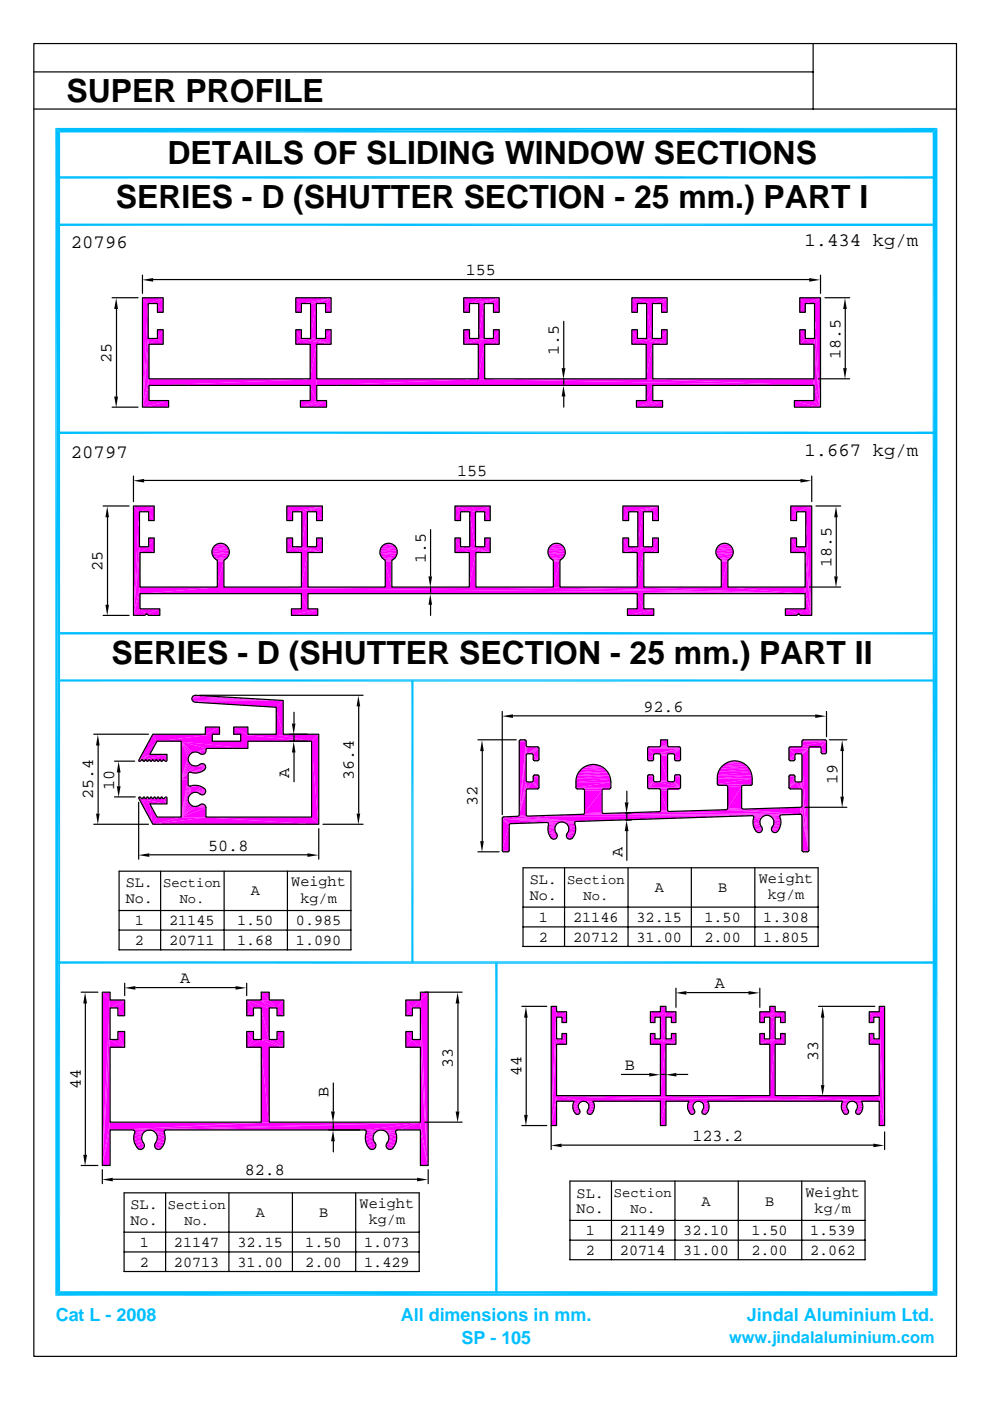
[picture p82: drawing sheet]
<svg xmlns="http://www.w3.org/2000/svg" width="210mm" height="297mm" viewBox="0 0 210 297" stroke-linecap="round" stroke-linejoin="round" font-family="sans-serif">
<defs><g id="words">
<g font-size="6.8">
<text x="14.1" y="21.5">SUPER PROFILE</text>
<text x="35.5" y="34.7">DETAILS OF SLIDING WINDOW SECTIONS</text>
<text x="24.6" y="44.1">SERIES - D (SHUTTER SECTION - 25 mm.) PART I</text>
<text x="23.6" y="140.7">SERIES - D (SHUTTER SECTION - 25 mm.) PART II</text>
</g>
<g font-size="4">
<text x="15" y="52.5">20796</text>
<text x="170.6" y="52.1">1.434 kg/m</text>
<text x="15" y="97.1">20797</text>
<text x="170.6" y="96.7">1.667 kg/m</text>
</g>
<g font-size="3.8" fill="#00bfff">
<text x="11.8" y="280.1">Cat L - 2008</text>
<text x="85" y="280.1">All dimensions in mm.</text>
<text x="158.4" y="280.1">Jindal Aluminium Ltd.</text>
<text x="97.8" y="285.1">SP - 105</text>
</g>
<g font-size="3.6">
<text x="98.8" y="58.4">155</text>
<text x="23.6" y="76.9" transform="rotate(-90 23.6 76.9)">25</text>
<text x="118.5" y="75.2" transform="rotate(-90 118.5 75.2)">1.5</text>
<text x="178.2" y="76.1" transform="rotate(-90 178.2 76.1)">18.5</text>
<text x="96.9" y="101">155</text>
<text x="90.3" y="119.4" transform="rotate(-90 90.3 119.4)">1.5</text>
<text x="21.8" y="121.1" transform="rotate(-90 21.8 121.1)">25</text>
<text x="176.3" y="120.3" transform="rotate(-90 176.3 120.3)">18.5</text>
<text x="136.4" y="150.9">92.6</text>
<text x="24.2" y="167.4" transform="rotate(-90 24.2 167.4)">10</text>
<text x="61.3" y="164.9" transform="rotate(-90 61.3 164.9)">A</text>
<text x="75" y="165.4" transform="rotate(-90 75 165.4)">36.4</text>
<text x="177.6" y="166.2" transform="rotate(-90 177.6 166.2)">19</text>
<text x="19.8" y="169.5" transform="rotate(-90 19.8 169.5)">25.4</text>
<text x="101.2" y="170.9" transform="rotate(-90 101.2 170.9)">32</text>
<text x="44.2" y="180.3">50.8</text>
<text x="132" y="181.6" transform="rotate(-90 132 181.6)">A</text>
<text x="38.2" y="208.5">A</text>
<text x="151.6" y="209.6">A</text>
<text x="96" y="226.3" transform="rotate(-90 96 226.3)">33</text>
<text x="132.5" y="226.9">B</text>
<text x="173.4" y="225" transform="rotate(-90 173.4 225)">33</text>
<text x="17.1" y="230.9" transform="rotate(-90 17.1 230.9)">44</text>
<text x="69.7" y="232.6" transform="rotate(-90 69.7 232.6)">B</text>
<text x="110.6" y="228.2" transform="rotate(-90 110.6 228.2)">44</text>
<text x="146.8" y="241.9">123.2</text>
<text x="51.9" y="249.1">82.8</text>
</g>
<text font-size="3.5" fill="#00bfff" x="154.6" y="284.7">www.jindalaluminium.com</text>
<g font-size="3.2">
<text x="26.7" y="188.2">SL.</text>
<text x="26.7" y="191.5">No.</text>
<text x="53.2" y="189.9">A</text>
<text x="61.8" y="187.9">Weight</text>
<text x="63.7" y="191.4">kg/m</text>
<text x="112.3" y="190.8">No.</text>
<text x="112.3" y="187.5">SL.</text>
<text x="138.9" y="189.2">A</text>
<text x="152.3" y="189.2">B</text>
<text x="160.9" y="187.3">Weight</text>
<text x="162.8" y="190.7">kg/m</text>
<text x="28.6" y="196.2">1</text>
<text x="35.9" y="196.2">21145</text>
<text x="50.2" y="196.2">1.50</text>
<text x="62.7" y="196.2">0.985</text>
<text x="114.3" y="195.5">1</text>
<text x="121.5" y="195.5">21146</text>
<text x="135" y="195.5">32.15</text>
<text x="149.4" y="195.5">1.50</text>
<text x="161.8" y="195.5">1.308</text>
<text x="28.6" y="200.4">2</text>
<text x="35.9" y="200.3">20711</text>
<text x="50.2" y="200.3">1.68</text>
<text x="62.7" y="200.3">1.090</text>
<text x="114.3" y="199.7">2</text>
<text x="121.5" y="199.7">20712</text>
<text x="135" y="199.7">31.00</text>
<text x="149.4" y="199.7">2.00</text>
<text x="161.8" y="199.7">1.805</text>
<text x="27.7" y="256.4">SL.</text>
<text x="76.2" y="256.2">Weight</text>
<text x="122.3" y="257.2">No.</text>
<text x="122.3" y="253.9">SL.</text>
<text x="148.8" y="255.6">A</text>
<text x="162.2" y="255.6">B</text>
<text x="170.8" y="253.7">Weight</text>
<text x="172.7" y="257.1">kg/m</text>
<text x="27.7" y="259.7">No.</text>
<text x="54.2" y="258">A</text>
<text x="67.6" y="258">B</text>
<text x="78.2" y="259.6">kg/m</text>
<text x="124.2" y="261.9">1</text>
<text x="131.4" y="261.9">21149</text>
<text x="144.9" y="261.9">32.10</text>
<text x="159.3" y="261.9">1.50</text>
<text x="171.7" y="261.9">1.539</text>
<text x="29.7" y="268.6">2</text>
<text x="29.7" y="264.4">1</text>
<text x="36.9" y="268.5">20713</text>
<text x="36.9" y="264.4">21147</text>
<text x="50.3" y="268.5">31.00</text>
<text x="50.3" y="264.4">32.15</text>
<text x="64.7" y="264.4">1.50</text>
<text x="64.7" y="268.5">2.00</text>
<text x="77.2" y="268.5">1.429</text>
<text x="77.2" y="264.4">1.073</text>
<text x="124.2" y="266.1">2</text>
<text x="131.4" y="266.1">20714</text>
<text x="144.9" y="266.1">31.00</text>
<text x="159.3" y="266.1">2.00</text>
<text x="171.7" y="266.1">2.062</text>
</g>
<g font-size="2.9">
<text x="34.6" y="188.2">Section</text>
<text x="38.1" y="191.4">No.</text>
<text x="120.2" y="187.4">Section</text>
<text x="123.7" y="190.7">No.</text>
<text x="35.6" y="256.4">Section</text>
<text x="130.2" y="253.9">Section</text>
<text x="133.7" y="257.2">No.</text>
<text x="39.1" y="259.7">No.</text>
</g>
</g></defs>
<g fill="#f0f">
<path d="M33.3 243.7h.6z"/>
<path d="M78.4 243.7h.7z"/>
<path d="M82.4 243.7h.6z"/>
<path d="M29.3 243.7h.7z"/>
<path d="M33 243.6l.9 .1h-.6z"/>
<path d="M82.1 243.6l.9 .1h-.6z"/>
<path d="M78.4 243.7l1-.1-.3 .1z"/>
<path d="M29.3 243.7l1-.1-.3 .1z"/>
<path d="M33 243.6l1.2-.1-.3 .2z"/>
<path d="M78.2 243.5l1.2 .1-1 .1z"/>
<path d="M82.1 243.6l1.2-.1-.3 .2z"/>
<path d="M29.1 243.5l1.2 .1-1 .1z"/>
<path d="M32.8 243.3l1.4 .2-1.2 .1z"/>
<path d="M81.9 243.3l1.4 .2-1.2 .1z"/>
<path d="M78.2 243.5l1.3-.2-.1 .3z"/>
<path d="M29.1 243.5l1.4-.2-.2 .3z"/>
<path d="M32.7 243l1.5 .5-1.4-.2z"/>
<path d="M81.8 243l1.5 .5-1.4-.2z"/>
<path d="M78.2 243.5l1.4-.5-.1 .3z"/>
<path d="M29.1 243.5l1.5-.5-.1 .3z"/>
<path d="M32.7 243l1.9-.1-.4 .6z"/>
<path d="M77.8 242.9l1.8 .1-1.4 .5z"/>
<path d="M81.8 243l1.9-.1-.4 .6z"/>
<path d="M28.7 242.9l1.9 .1-1.5 .5z"/>
<path d="M81.8 242.7l1.9 .2-1.9 .1z"/>
<path d="M32.7 242.7l1.9 .2-1.9 .1z"/>
<path d="M28.7 242.9l1.8-.2 .1 .3z"/>
<path d="M77.8 242.9l1.8-.2v.3z"/>
<path d="M77.8 242.9l1.7-.5 .1 .3z"/>
<path d="M28.7 242.9l1.7-.5 .1 .3z"/>
<path d="M32.9 242.4l1.7 .5-1.9-.2z"/>
<path d="M82 242.4l1.7 .5-1.9-.2z"/>
<path d="M32.9 242.4l1.9-.2-.2 .7z"/>
<path d="M77.5 242.2l2 .2-1.7 .5z"/>
<path d="M28.4 242.2l2 .2-1.7 .5z"/>
<path d="M82 242.4l1.9-.2-.2 .7z"/>
<path d="M77.5 242.2l1.7-.2 .3 .4z"/>
<path d="M28.4 242.2l1.7-.2 .3 .4z"/>
<path d="M82.3 242l1.6 .2-1.9 .2z"/>
<path d="M33.1 242l1.7 .2-1.9 .2z"/>
<path d="M33.1 242l1.9-.5-.2 .7z"/>
<path d="M77.4 241.5l1.8 .5-1.7 .2z"/>
<path d="M82.3 242l1.7-.5-.1 .7z"/>
<path d="M28.3 241.5l1.8 .5-1.7 .2z"/>
<path d="M77.4 241.5h1.6l.2 .5z"/>
<path d="M28.3 241.5h1.7l.1 .5z"/>
<path d="M33.3 241.5h1.7l-1.9 .5z"/>
<path d="M82.4 241.5h1.6l-1.7 .5z"/>
<path d="M28.3 241.5l1.7-.5v.5z"/>
<path d="M77.4 241.5l1.7-.5-.1 .5z"/>
<path d="M33.3 241l1.7 .5h-1.7z"/>
<path d="M82.3 241l1.7 .5h-1.6z"/>
<path d="M33.3 241l1.6-.2 .1 .7z"/>
<path d="M77.4 240.8l1.7 .2-1.7 .5z"/>
<path d="M28.3 240.8l1.7 .2-1.7 .5z"/>
<path d="M82.3 241l1.7-.2v.7z"/>
<path d="M28.3 240.8l1.9-.3-.2 .5z"/>
<path d="M77.4 240.8l1.8-.3-.1 .5z"/>
<path d="M82.2 240.5l1.8 .3-1.7 .2z"/>
<path d="M33.1 240.5l1.8 .3-1.6 .2z"/>
<path d="M77.4 240.8l2.2-.7-.4 .4z"/>
<path d="M28.3 240.8l2.2-.7-.3 .4z"/>
<path d="M81.9 240.1l2.1 .7-1.8-.3z"/>
<path d="M32.8 240.1l2.1 .7-1.8-.3z"/>
<path d="M32.8 240.1h2l.1 .7z"/>
<path d="M77.6 240.1h2l-2.2 .7z"/>
<path d="M81.9 240.1h1.9l.2 .7z"/>
<path d="M28.5 240.1h2l-2.2 .7z"/>
</g>
<path d="M28.5 240h2.4M32.4 240h2.4M77.6 240h2.4M81.4 240h2.5" fill="none" stroke="#f0f" stroke-width=".3"/>
<path d="M28.5 239.7h2.9M31.9 239.7h2.9M77.6 239.7h2.9M81 239.7h2.9" fill="none" stroke="#f0f" stroke-width=".21"/>
<path d="M23.3 239.6v7.6h-1.7z" fill="#f0f"/>
<path d="M28.2 239.7h3.2M80.5 239.7h3.7M81 239.7h3.2" fill="none" stroke="#f0f" stroke-width=".21"/>
<path d="M89.1 239.6l1.6 7.6h-1.6z" fill="#f0f"/>
<path d="M23.3 239.6h11.8M31.9 239.7h3.2M77.3 239.7h6.9M77.3 239.7h3.2" fill="none" stroke="#f0f" stroke-width=".21"/>
<g fill="#f0f">
<path d="M35.1 239.6l54-1.6-11.8 1.6z"/>
<path d="M77.3 239.6l11.8-1.6-4.9 1.6z"/>
<path d="M84.2 239.6l4.9-1.6v1.6z"/>
<path d="M89.1 238l1.6 9.2-1.6-7.6z"/>
<path d="M23.3 239.6l65.8-1.6-54 1.6z"/>
<path d="M23.3 239.6l33.7-1.6h32.1z"/>
<path d="M23.3 239.6l33.7-1.6z"/>
<path d="M23.3 238h32l-32 1.6z"/>
<path d="M23.3 238v1.6l-1.7 7.6z"/>
<path d="M55.3 222.1l1.7 15.9h-1.7z"/>
<path d="M23.3 222.1v15.9l-1.7 9.2z"/>
<path d="M55.3 222.1h1.7v15.9z"/>
<path d="M89.1 222.1l1.6 25.1-1.6-9.2z"/>
</g>
<path d="M52.2 222.1h7.9" fill="none" stroke="#f0f" stroke-width=".21"/>
<g fill="#f0f">
<path d="M52.2 222.1l3.1-1.6 4.8 1.6z"/>
<path d="M55.3 220.5h1.7l3.1 1.6z"/>
<path d="M57 220.5h1.7l1.4 1.6z"/>
<path d="M87.4 220.5l1.7 1.6h-3.1z"/>
<path d="M87.4 220.5h1.7v1.6z"/>
<path d="M89.1 220.5l1.6 26.7z"/>
<path d="M23.3 220.5l3.1 1.6h-3.1z"/>
<path d="M23.3 220.5l-1.7 26.7z"/>
<path d="M53.7 220.5h1.6l-3.1 1.6z"/>
<path d="M23.3 220.5h1.6l1.5 1.6z"/>
<path d="M60.1 218.8v3.3l-1.4-1.6z"/>
<path d="M24.9 218.8l1.5 3.3-1.5-1.6z"/>
<path d="M86 218.8l1.4 1.7-1.4 1.6z"/>
<path d="M86 218.8h1.4v1.7z"/>
<path d="M58.7 218.8h1.4l-1.4 1.7z"/>
<path d="M24.9 218.8h1.5v3.3z"/>
<path d="M52.2 218.8h1.5v1.7z"/>
<path d="M52.2 218.8l1.5 1.7-1.5 1.6z"/>
<path d="M23.3 213.8v6.7l-1.7 26.7z"/>
<path d="M24.9 213.8l1.5 1.6h-1.5z"/>
<path d="M53.7 213.8v1.6h-1.5z"/>
<path d="M55.3 213.8l1.7 6.7h-1.7z"/>
<path d="M87.4 213.8v1.6h-1.4z"/>
<path d="M89.1 213.8l1.6 33.4-1.6-26.7z"/>
</g>
<path d="M53.7 213.8h3.3" fill="none" stroke="#f0f" stroke-width=".21"/>
<g fill="#f0f">
<path d="M55.3 213.8h1.7v6.7z"/>
<path d="M58.7 213.8l1.4 1.6h-1.4z"/>
<path d="M23.3 213.8l3.1-1.7-1.5 1.7z"/>
<path d="M26.4 212.1v3.3l-1.5-1.6z"/>
<path d="M23.3 212.1h3.1l-3.1 1.7z"/>
<path d="M23.3 212.1l-1.7 35.1z"/>
<path d="M86 212.1l1.4 1.7-1.4 1.6z"/>
<path d="M86 212.1h3.1l-1.7 1.7z"/>
<path d="M87.4 213.8l1.7-1.7v1.7z"/>
<path d="M89.1 212.1l1.6 35.1z"/>
<path d="M52.2 212.1l4.8 1.7h-3.3z"/>
<path d="M52.2 212.1l1.5 1.7-1.5 1.6z"/>
<path d="M52.2 212.1h3.1l1.7 1.7z"/>
<path d="M55.3 212.1l3.4 1.7h-1.7z"/>
<path d="M55.3 212.1h1.7l1.7 1.7z"/>
<path d="M57 212.1h3.1l-1.4 1.7z"/>
<path d="M60.1 212.1v3.3l-1.4-1.6z"/>
<path d="M89.1 210.4h1.6l-1.6 1.7z"/>
<path d="M89.1 212.1l1.6-1.7v36.8z"/>
<path d="M55.3 210.4h1.7v1.7z"/>
<path d="M55.3 210.4l1.7 1.7h-1.7z"/>
<path d="M21.6 210.4h1.7v1.7z"/>
<path d="M21.6 210.4l1.7 1.7-1.7 35.1z"/>
<path d="M122.2 236.3l.5-.1z"/>
<path d="M146.5 236.3l.6-.1z"/>
<path d="M179.1 236.3l.6-.1z"/>
<path d="M124.6 236.2l.6 .1z"/>
<path d="M148.9 236.2l.6 .1z"/>
<path d="M181.5 236.2l.6 .1z"/>
<path d="M148.9 236.2h.8l-.2 .1z"/>
<path d="M181.5 236.2h.8l-.2 .1z"/>
<path d="M124.6 236.2h.8l-.2 .1z"/>
<path d="M178.9 236.2h.8l-.6 .1z"/>
<path d="M146.3 236.2h.8l-.6 .1z"/>
<path d="M121.9 236.2h.8l-.5 .1z"/>
<path d="M121.9 236.2l1-.2-.2 .2z"/>
<path d="M178.9 236.2l.9-.2-.1 .2z"/>
<path d="M146.3 236.2l.9-.2-.1 .2z"/>
<path d="M148.8 236l.9 .2h-.8z"/>
<path d="M124.5 236l.9 .2h-.8z"/>
<path d="M181.4 236l.9 .2h-.8z"/>
<path d="M124.5 236l1.2-.3-.3 .5z"/>
<path d="M148.8 236l1.3-.3-.4 .5z"/>
<path d="M181.4 236l1.3-.3-.4 .5z"/>
<path d="M146 235.7l1.2 .3-.9 .2z"/>
<path d="M121.6 235.7l1.3 .3-1 .2z"/>
<path d="M178.6 235.7l1.2 .3-.9 .2z"/>
<path d="M121.6 235.7h1.3v.3z"/>
<path d="M146 235.7h1.3l-.1 .3z"/>
<path d="M178.6 235.7h1.3l-.1 .3z"/>
<path d="M181.4 235.7h1.3l-1.3 .3z"/>
<path d="M148.8 235.7h1.3l-1.3 .3z"/>
<path d="M124.4 235.7h1.3l-1.2 .3z"/>
<path d="M121.6 235.7l1.2-.3 .1 .3z"/>
<path d="M146 235.7l1.2-.3 .1 .3z"/>
<path d="M178.6 235.7l1.1-.3 .2 .3z"/>
<path d="M124.5 235.4l1.2 .3h-1.3z"/>
<path d="M148.9 235.4l1.2 .3h-1.3z"/>
<path d="M181.5 235.4l1.2 .3h-1.3z"/>
<path d="M124.5 235.4l1.4-.3-.2 .6z"/>
<path d="M181.5 235.4l1.3-.3-.1 .6z"/>
<path d="M148.9 235.4l1.3-.3-.1 .6z"/>
<path d="M121.4 235.1l1.4 .3-1.2 .3z"/>
<path d="M145.8 235.1l1.4 .3-1.2 .3z"/>
<path d="M178.4 235.1l1.3 .3-1.1 .3z"/>
<path d="M121.4 235.1l1.2-.1 .2 .4z"/>
<path d="M178.4 235.1l1.1-.1 .2 .4z"/>
<path d="M145.8 235.1l1.1-.1 .3 .4z"/>
<path d="M181.7 235l1.1 .1-1.3 .3z"/>
<path d="M149.1 235l1.1 .1-1.3 .3z"/>
<path d="M124.8 235l1.1 .1-1.4 .3z"/>
<path d="M178.4 235.1l1.1-.5v.4z"/>
<path d="M121.4 235.1l1.1-.5 .1 .4z"/>
<path d="M145.8 235.1l1.1-.5v.4z"/>
<path d="M124.8 234.6l1.1 .5-1.1-.1z"/>
<path d="M149.1 234.6l1.1 .5-1.1-.1z"/>
<path d="M181.7 234.6l1.1 .5-1.1-.1z"/>
<path d="M149.1 234.6h1.2l-.1 .5z"/>
<path d="M124.8 234.6h1.2l-.1 .5z"/>
<path d="M181.7 234.6h1.2l-.1 .5z"/>
<path d="M178.3 234.6h1.2l-1.1 .5z"/>
<path d="M145.7 234.6h1.2l-1.1 .5z"/>
<path d="M121.4 234.6h1.1l-1.1 .5z"/>
<path d="M121.4 234.6l1.2-.4-.1 .4z"/>
<path d="M178.3 234.6l1.3-.4-.1 .4z"/>
<path d="M145.7 234.6l1.3-.4-.1 .4z"/>
<path d="M124.7 234.2l1.3 .4h-1.2z"/>
<path d="M149.1 234.2l1.2 .4h-1.2z"/>
<path d="M181.7 234.2l1.2 .4h-1.2z"/>
<path d="M181.7 234.2l1.1-.2 .1 .6z"/>
<path d="M149.1 234.2l1.1-.2 .1 .6z"/>
<path d="M124.7 234.2l1.2-.2 .1 .6z"/>
<path d="M145.8 234l1.2 .2-1.3 .4z"/>
<path d="M121.5 234l1.1 .2-1.2 .4z"/>
<path d="M178.4 234l1.2 .2-1.3 .4z"/>
<path d="M178.4 234l1.4-.2-.2 .4z"/>
<path d="M121.5 234l1.4-.2-.3 .4z"/>
<path d="M145.8 234l1.4-.2-.2 .4z"/>
<path d="M148.8 233.8l1.4 .2-1.1 .2z"/>
<path d="M124.5 233.8l1.4 .2-1.2 .2z"/>
<path d="M181.4 233.8l1.4 .2-1.1 .2z"/>
<path d="M121.5 234l1.7-.4-.3 .2z"/>
<path d="M145.8 234l1.8-.4-.4 .2z"/>
<path d="M178.4 234l1.8-.4-.4 .2z"/>
<path d="M181 233.6l1.8 .4-1.4-.2z"/>
<path d="M148.4 233.6l1.8 .4-1.4-.2z"/>
<path d="M124.1 233.6l1.8 .4-1.4-.2z"/>
<path d="M141.1 233.5v5.2h-1.1z"/>
<path d="M146 233.5l1.6 .1-1.8 .4z"/>
<path d="M124.1 233.6l1.5-.1 .3 .5z"/>
<path d="M140 233.5h1.1l-1.1 5.2z"/>
<path d="M117.9 233.5v5.2h-1.1z"/>
<path d="M121.7 233.5l1.5 .1-1.7 .4z"/>
<path d="M148.4 233.6l1.6-.1 .2 .5z"/>
<path d="M178.6 233.5l1.6 .1-1.8 .4z"/>
<path d="M181 233.6l1.6-.1 .2 .5z"/>
<path d="M186.4 233.5l1.1 5.2h-1.1z"/>
</g>
<path d="M150 233.5h30.6" fill="none" stroke="#f0f" stroke-width=".21"/>
<path d="M178.6 233.5h2z" fill="#f0f"/>
<path d="M180.6 233.5h5.8" fill="none" stroke="#f0f" stroke-width=".21"/>
<path d="M180.6 233.5h2z" fill="#f0f"/>
<path d="M117.9 233.5h5.8" fill="none" stroke="#f0f" stroke-width=".21"/>
<g fill="#f0f">
<path d="M121.7 233.5h2z"/>
<path d="M123.7 233.5h1.9z"/>
</g>
<path d="M123.7 233.5h24.3" fill="none" stroke="#f0f" stroke-width=".21"/>
<path d="M146 233.5h2z" fill="#f0f"/>
<path d="M148 233.5h32.6" fill="none" stroke="#f0f" stroke-width=".21"/>
<g fill="#f0f">
<path d="M148 233.5h2z"/>
<path d="M117.9 232.4l62.7 1.1h-32.6z"/>
<path d="M117.9 232.4l68.5 1.1z"/>
<path d="M117.9 232.4l30.1 1.1h-24.3z"/>
<path d="M117.9 232.4l5.8 1.1h-5.8z"/>
<path d="M117.9 232.4v1.1l-1.1 5.2z"/>
<path d="M117.9 232.4h22.1l46.4 1.1z"/>
<path d="M140 232.4h24.3l22.1 1.1z"/>
<path d="M164.3 232.4h22.1v1.1z"/>
<path d="M186.4 232.4l1.1 6.3-1.1-5.2z"/>
</g>
<path d="M140 232.4h24.3" fill="none" stroke="#f0f" stroke-width=".21"/>
<g fill="#f0f">
<path d="M117.9 221.5v10.9l-1.1 6.3z"/>
<path d="M186.4 221.5l1.1 17.2-1.1-6.3z"/>
<path d="M164.3 221.5v10.9h-1.1z"/>
<path d="M141.1 221.5v10.9h-1.1z"/>
</g>
<path d="M163.2 221.5h3.2" fill="none" stroke="#f0f" stroke-width=".21"/>
<path d="M163.2 221.5h1.1l-1.1 10.9z" fill="#f0f"/>
<path d="M140 221.5h3.3" fill="none" stroke="#f0f" stroke-width=".21"/>
<g fill="#f0f">
<path d="M140 221.5h1.1l-1.1 10.9z"/>
<path d="M138.8 220.3l1.2 1.2h-2.2z"/>
<path d="M138.8 220.3l4.5 1.2h-3.3z"/>
<path d="M138.8 220.3h1.2l3.3 1.2z"/>
<path d="M140 220.3h1.1l2.2 1.2z"/>
<path d="M141.1 220.3h1.2l1 1.2z"/>
<path d="M119.1 220.3l1 1.2h-2.2z"/>
<path d="M117.9 220.3h1.2l-1.2 1.2z"/>
<path d="M117.9 220.3l-1.1 18.4z"/>
<path d="M161 221.5l3.3-1.2-1.1 1.2z"/>
<path d="M164.3 220.3l2.1 1.2h-3.2z"/>
<path d="M164.3 220.3h1.1l1 1.2z"/>
<path d="M161 221.5l2.2-1.2h1.1z"/>
<path d="M162 220.3h1.2l-2.2 1.2z"/>
<path d="M185.2 220.3l1.2 1.2h-2.2z"/>
<path d="M185.2 220.3h1.2v1.2z"/>
<path d="M186.4 220.3l1.1 18.4z"/>
<path d="M119.1 219.2l1 2.3-1-1.2z"/>
<path d="M142.3 219.2l1 2.3-1-1.2z"/>
<path d="M142.3 219.2h1v2.3z"/>
<path d="M161 219.2h1v1.1z"/>
<path d="M161 219.2l1 1.1-1 1.2z"/>
<path d="M184.2 219.2h1v1.1z"/>
<path d="M184.2 219.2l1 1.1-1 1.2z"/>
<path d="M137.8 219.2h1v1.1z"/>
<path d="M137.8 219.2l1 1.1-1 1.2z"/>
<path d="M165.4 219.2h1l-1 1.1z"/>
<path d="M166.4 219.2v2.3l-1-1.2z"/>
<path d="M119.1 219.2h1v2.3z"/>
<path d="M185.2 215.7v1.2h-1z"/>
<path d="M186.4 215.7l1.1 23-1.1-18.4z"/>
<path d="M117.9 215.7v4.6l-1.1 18.4z"/>
<path d="M119.1 215.7l1 1.2h-1z"/>
<path d="M138.8 215.7v1.2h-1z"/>
<path d="M140 215.7l1.1 4.6h-1.1z"/>
<path d="M164.3 215.7v4.6h-1.1z"/>
<path d="M165.4 215.7l1 1.2h-1z"/>
<path d="M162 215.7v1.2h-1z"/>
<path d="M163.2 215.7h1.1l-1.1 4.6z"/>
</g>
<path d="M138.8 215.7h2.3" fill="none" stroke="#f0f" stroke-width=".21"/>
<g fill="#f0f">
<path d="M140 215.7h1.1v4.6z"/>
<path d="M142.3 215.7l1 1.2h-1z"/>
<path d="M184.2 214.6l2.2 1.1h-1.2z"/>
<path d="M184.2 214.6l1 1.1-1 1.2z"/>
<path d="M162 215.7l2.3-1.1-1.1 1.1z"/>
<path d="M163.2 215.7l1.1-1.1v1.1z"/>
<path d="M164.3 214.6l1.1 1.1h-1.1z"/>
<path d="M117.9 215.7l2.2-1.1-1 1.1z"/>
<path d="M120.1 214.6v2.3l-1-1.2z"/>
<path d="M117.9 214.6h2.2l-2.2 1.1z"/>
<path d="M117.9 214.6l-1.1 24.1z"/>
<path d="M141.1 215.7l2.2-1.1-1 1.1z"/>
<path d="M143.3 214.6v2.3l-1-1.2z"/>
<path d="M141.1 214.6h2.2l-2.2 1.1z"/>
<path d="M138.8 215.7l2.3-1.1v1.1z"/>
<path d="M161 214.6h3.3l-2.3 1.1z"/>
<path d="M161 214.6l1 1.1-1 1.2z"/>
</g>
<path d="M161 214.6h3.3" fill="none" stroke="#f0f" stroke-width=".21"/>
<g fill="#f0f">
<path d="M137.8 214.6h3.3l-2.3 1.1z"/>
<path d="M137.8 214.6l1 1.1-1 1.2z"/>
</g>
<path d="M137.8 214.6h3.3" fill="none" stroke="#f0f" stroke-width=".21"/>
<g fill="#f0f">
<path d="M164.3 214.6h2.1l-1 1.1z"/>
<path d="M166.4 214.6v2.3l-1-1.2z"/>
<path d="M184.2 214.6h2.2v1.1z"/>
<path d="M186.4 214.6l1.1 24.1z"/>
<path d="M140 213.4h1.1l-1.1 1.2z"/>
<path d="M140 214.6l1.1-1.2v1.2z"/>
<path d="M116.8 213.4h1.1v1.2z"/>
<path d="M116.8 213.4l1.1 1.2-1.1 24.1z"/>
<path d="M187.5 213.4v25.3l-1.1-24.1z"/>
<path d="M163.2 213.4l1.1 1.2h-1.1z"/>
<path d="M163.2 213.4h1.1v1.2z"/>
<path d="M186.4 213.4h1.1l-1.1 1.2z"/>
<path d="M32.3 174.8l11.3-1.5 23.9 1.5z"/>
<path d="M43.6 173.3h22.4l1.5 1.5z"/>
<path d="M32.3 174.8l6.1-1.5h5.2z"/>
<path d="M33.2 173.3h5.2l-6.1 1.5z"/>
<path d="M38.4 173.3l5.2-2v2z"/>
<path d="M38.4 173.3l3-2.2 2.2 .2z"/>
</g>
<path d="M41.4 171.2h2.2" fill="none" stroke="#f0f" stroke-width=".3"/>
<path d="M38.4 173.3l2.5-2.3 .5 .1z" fill="#f0f"/>
<path d="M41.4 171h2.2" fill="none" stroke="#f0f" stroke-width=".21"/>
<g fill="#f0f">
<path d="M40.5 170.8l.4 .2-2.5 2.3z"/>
<path d="M41.9 170.9l1.5-.1 .2 .2z"/>
<path d="M41.9 170.9l.4-.2 1.1 .1z"/>
<path d="M42.3 170.7l.8-.1 .3 .2z"/>
<path d="M42.3 170.7l.3-.2 .5 .1z"/>
<path d="M31.7 170.5l1.5 2.8-.9 1.5z"/>
<path d="M42.6 170.5l.5 .1z"/>
<path d="M40.2 170.5l.3 .3-2.1 2.5z"/>
<path d="M39.9 170l.3 .5-1.8 2.8z"/>
<path d="M39.8 169.5l.1 .5-1.5 3.3z"/>
<path d="M30.1 169.4l5.2 1.1h-3.6z"/>
<path d="M30.1 169.4l1.6 1.1 .6 4.3z"/>
<path d="M30.1 169.4h4.5l.7 1.1z"/>
</g>
<path d="M30.1 169.4h4.5" fill="none" stroke="#f0f" stroke-width=".21"/>
<path d="M30.1 169.4h.8z" fill="#f0f"/>
<path d="M30.9 169.4h2.1" fill="none" stroke="#f0f" stroke-width=".21"/>
<g fill="#f0f">
<path d="M31.5 169.4h1.5z"/>
<path d="M31.6 169.4h1.4z"/>
<path d="M32.3 169.4h.7z"/>
<path d="M29.4 169.4h.7l2.2 5.4z"/>
<path d="M29.4 169.4h.7z"/>
<path d="M34.6 169.4h.1l.6 1.1z"/>
<path d="M32.4 169.4h.6z"/>
<path d="M33.9 169.4h.7z"/>
<path d="M31.6 169.4h.7z"/>
<path d="M30.1 169.4h.7z"/>
<path d="M30.9 169.4h.6z"/>
<path d="M33.2 169.3l.6 .1h-.7z"/>
<path d="M32.5 169.3h.5l-.6 .1z"/>
<path d="M31.7 169.3h.5l-.6 .1z"/>
<path d="M34 169.3h.5l-.6 .1z"/>
<path d="M31 169.3h.5l-.6 .1z"/>
<path d="M30.1 169.4l.6-.1z"/>
<path d="M33.2 169.3l.6 .1z"/>
<path d="M34.7 169.4l.6-.2v1.3z"/>
<path d="M29.3 169.2l.7 .2h-.6z"/>
<path d="M31.7 169.3l.4-.2 .1 .2z"/>
<path d="M34 169.3l.3-.2 .2 .2z"/>
<path d="M32.5 169.3l.4-.2 .1 .2z"/>
<path d="M33.2 169.3l.4-.2 .1 .2z"/>
<path d="M31 169.3l.3-.2 .2 .2z"/>
<path d="M30.2 169.3l.4-.2 .1 .2z"/>
<path d="M33.3 169.1h.3l-.4 .2z"/>
<path d="M31.8 169.1h.3l-.4 .2z"/>
<path d="M34.1 169.1h.2l-.3 .2z"/>
<path d="M32.6 169.1h.3l-.4 .2z"/>
<path d="M31.1 169.1h.2l-.3 .2z"/>
<path d="M30.3 169.1h.3l-.4 .2z"/>
<path d="M29.3 169.2l.4-.1 .3 .3z"/>
<path d="M35 169.1l.3 .1-.6 .2z"/>
<path d="M35 169.1h.3v.1z"/>
<path d="M29.4 169.1h.3l-.4 .1z"/>
<path d="M39.9 169.1l-1.5 4.2z"/>
<path d="M31.8 169.1l.2-.1z"/>
<path d="M31.8 169.1h.3z"/>
<path d="M31.1 169.1l.2-.1z"/>
<path d="M31.1 169.1h.2z"/>
<path d="M33.3 169.1l.2-.1z"/>
<path d="M33.3 169.1h.3z"/>
<path d="M34.1 169.1l.2-.1z"/>
<path d="M34.1 169.1h.2z"/>
<path d="M32.6 169.1l.2-.1z"/>
<path d="M32.6 169.1h.3z"/>
<path d="M30.3 169.1l.2-.1z"/>
<path d="M30.3 169.1h.3z"/>
<path d="M29.4 169.1h.3z"/>
<path d="M35 169.1h.3z"/>
<path d="M42.6 168.6l.6-.1z"/>
<path d="M42.3 168.4l.9 .1-.6 .1z"/>
<path d="M42.3 168.4l1.1-.1-.2 .2z"/>
<path d="M41.9 168.1l1.5 .2-1.1 .1z"/>
<path d="M41.9 168.1l1.6-.1-.1 .3z"/>
</g>
<path d="M41.4 168.1h2.1" fill="none" stroke="#f0f" stroke-width=".21"/>
<path d="M41.4 167.9h2.2" fill="none" stroke="#f0f" stroke-width=".25"/>
<g fill="#f0f">
<path d="M41.4 168l2.1-.5 .1 .3z"/>
<path d="M41 168.1l2.5-.6z"/>
<path d="M41 168.1l2.3-.9 .2 .3z"/>
<path d="M41 168.1l1.8-1.2 .5 .3z"/>
<path d="M40.5 168.3l2.3-1.4z"/>
<path d="M40.3 166.7l2.5 .2-2.3 1.4z"/>
<path d="M40.3 166.7l.2 1.6-.3 .3z"/>
</g>
<path d="M40.1 166.7v2.4" fill="none" stroke="#f0f" stroke-width=".34"/>
<g fill="#f0f">
<path d="M40.3 166.7l-.4 2.4-1.5 4.2z"/>
<path d="M40 166.7h.3l-1.9 6.6z"/>
</g>
<path d="M40.3 166.8h2.5" fill="none" stroke="#f0f" stroke-width=".25"/>
<g fill="#f0f">
<path d="M40.3 166.7l.6-.1 1.3 .1z"/>
<path d="M40.9 166.6l1.3 .1z"/>
<path d="M39.8 166.5l.2 .2-1.6 6.6z"/>
<path d="M39.8 165.3v1.2l-1.4 6.8z"/>
<path d="M38.4 165.3h1.4l-1.4 8z"/>
<path d="M38.4 165.3l1.4-1.2v1.2z"/>
<path d="M40.9 163.9h1.3z"/>
<path d="M38.4 165.3l1.6-1.5z"/>
<path d="M40.3 163.8l1.9 .1h-1.3z"/>
</g>
<path d="M40.3 163.8h2.5" fill="none" stroke="#f0f" stroke-width=".21"/>
<g fill="#f0f">
<path d="M40.3 163.8l3-.5-.5 .3z"/>
<path d="M40 163.8l3.3-.5z"/>
<path d="M40 163.8l3.5-.7-.2 .2z"/>
<path d="M40 163.8l3.6-1-.1 .3z"/>
<path d="M40 163.8l1.4-1.3 2.2 .3z"/>
<path d="M38.4 165.3l3-2.8z"/>
</g>
<path d="M41.4 162.6h2.2" fill="none" stroke="#f0f" stroke-width=".3"/>
<path d="M41 162.4l.4 .1-3 2.8z" fill="#f0f"/>
<path d="M41.4 162.4h2.1" fill="none" stroke="#f0f" stroke-width=".21"/>
<g fill="#f0f">
<path d="M40.5 162.2l.5 .2-2.6 2.9z"/>
<path d="M41.9 162.4l1.5-.2 .1 .3z"/>
<path d="M41.9 162.4l.4-.3 1.1 .1z"/>
<path d="M42.3 162.1l.9-.1 .2 .2z"/>
<path d="M42.3 162.1l.9-.1z"/>
<path d="M42.6 162h.6z"/>
<path d="M40.2 161.9l.3 .3-2.1 3.1z"/>
<path d="M39.9 161.5l.3 .4-1.8 3.4z"/>
<path d="M29.4 161.4h.3z"/>
<path d="M35 161.4h.3z"/>
<path d="M32.7 161.5l.2-.1z"/>
<path d="M30.4 161.5l.2-.1z"/>
<path d="M34.1 161.4l.2 .1z"/>
<path d="M32.6 161.4h.3z"/>
<path d="M33.3 161.4l.2 .1z"/>
<path d="M31.1 161.4l.2 .1z"/>
<path d="M30.3 161.4h.3z"/>
<path d="M31.8 161.4l.2 .1z"/>
<path d="M31.1 161.4h.2z"/>
<path d="M34.1 161.4h.2z"/>
<path d="M33.3 161.4h.3z"/>
<path d="M31.8 161.4h.3z"/>
<path d="M29.3 161.3l.4 .1z"/>
<path d="M35 161.4l.3-.1v.1z"/>
<path d="M34 161.2l.3 .2h-.2z"/>
<path d="M30.2 161.2l.4 .2h-.3z"/>
<path d="M31 161.2l.3 .2h-.2z"/>
<path d="M31.7 161.2l.4 .2h-.3z"/>
<path d="M32.5 161.2l.4 .2h-.3z"/>
<path d="M33.3 161.4l.4-.2-.1 .2z"/>
<path d="M32.5 161.2h.5l-.1 .2z"/>
<path d="M31 161.2h.5l-.2 .2z"/>
<path d="M30.2 161.2h.5l-.1 .2z"/>
<path d="M34 161.2h.5l-.2 .2z"/>
<path d="M31.7 161.2h.5l-.1 .2z"/>
<path d="M33.2 161.2h.5l-.4 .2z"/>
<path d="M29.3 161.3l.7-.1-.3 .2z"/>
<path d="M34.7 161.2l.6 .1-.3 .1z"/>
<path d="M29.4 161.2h.6l-.7 .1z"/>
<path d="M31.7 161.2l.6-.1z"/>
<path d="M32.4 161.1l.6 .1z"/>
<path d="M32.3 161.1h.7z"/>
<path d="M32.4 161.1h.6z"/>
<path d="M33.1 161.1l.6 .1z"/>
<path d="M33.9 161.1l.6 .1z"/>
<path d="M30.2 161.2l.6-.1z"/>
<path d="M30.9 161.1l.6 .1z"/>
<path d="M33 161.1h.8z"/>
<path d="M33.1 161.1h.7z"/>
<path d="M30.8 161.1h.7z"/>
<path d="M30.9 161.1h.6z"/>
</g>
<path d="M31.6 161.1h2.2" fill="none" stroke="#f0f" stroke-width=".21"/>
<g fill="#f0f">
<path d="M31.6 161.1h1.4z"/>
<path d="M31.6 161.1h.7z"/>
</g>
<path d="M31.5 161.1h3.1" fill="none" stroke="#f0f" stroke-width=".21"/>
<g fill="#f0f">
<path d="M33.8 161.1h.8z"/>
<path d="M33.9 161.1h.7z"/>
<path d="M34.6 161.1l.7 .2z"/>
<path d="M29.4 161.2l.7-.1z"/>
</g>
<path d="M30.1 161.1h4.5" fill="none" stroke="#f0f" stroke-width=".21"/>
<g fill="#f0f">
<path d="M30.1 161.1h1.4z"/>
<path d="M30.1 161.1h.7z"/>
<path d="M39.8 161l.1 .5-1.5 3.8z"/>
<path d="M39.9 160.5l-1.5 4.8z"/>
<path d="M30.1 161.1l5.2-1.1-.7 1.1z"/>
<path d="M35.3 160v1.3l-.7-.2z"/>
<path d="M30.1 161.1l1.6-1.1h3.6z"/>
<path d="M29.4 161.2l2.3-1.2-1.6 1.1z"/>
<path d="M42.6 160l.6-.1z"/>
<path d="M42.3 159.8l.9 .1z"/>
<path d="M42.3 159.8l1.2-.1-.3 .2z"/>
<path d="M41.9 159.6l1.6 .1-1.2 .1z"/>
</g>
<path d="M41.4 159.6h2.1" fill="none" stroke="#f0f" stroke-width=".21"/>
<path d="M41.4 159.6h2.2" fill="none" stroke="#f0f" stroke-width=".3"/>
<path d="M41.4 159.3h2.2" fill="none" stroke="#f0f" stroke-width=".42"/>
<g fill="#f0f">
<path d="M40.9 159.5l2.7-.4z"/>
<path d="M40.9 159.5l2.7-.7v.3z"/>
<path d="M40.9 159.5l3-.8z"/>
<path d="M33.2 157.2l-1.5 2.8-2.3 1.2z"/>
<path d="M38.4 157.2l14.1 1.5h-8.6z"/>
<path d="M38.4 157.2l5.5 1.5-3 .8z"/>
<path d="M38.4 157.2l2.5 2.3-.4 .3z"/>
<path d="M38.4 157.2l2.1 2.6-.3 .3z"/>
<path d="M38.4 157.2l1.8 2.9-.3 .4z"/>
<path d="M38.4 157.2l1.5 3.3-1.5 4.8z"/>
</g>
<path d="M33.2 157.2h19.3" fill="none" stroke="#f0f" stroke-width=".21"/>
<g fill="#f0f">
<path d="M38.4 157.2h14.1v1.5z"/>
<path d="M66 157.2l1.5 17.6-1.5-1.5z"/>
</g>
<path d="M33.2 157.2h32.8" fill="none" stroke="#f0f" stroke-width=".21"/>
<g fill="#f0f">
<path d="M33.2 157.2l11.8-1.5v1.5z"/>
<path d="M51 155.7l15 1.5h-15z"/>
<path d="M51 155.7h7.5l7.5 1.5z"/>
</g>
<path d="M51 155.7h7.5" fill="none" stroke="#f0f" stroke-width=".21"/>
<g fill="#f0f">
<path d="M58.5 155.7h9l-1.5 1.5z"/>
<path d="M66 157.2l1.5-1.5v19.1z"/>
</g>
<path d="M58.5 155.7h9" fill="none" stroke="#f0f" stroke-width=".21"/>
<g fill="#f0f">
<path d="M32.3 155.7h12.7l-11.8 1.5z"/>
<path d="M32.3 155.7l.9 1.5-3.8 4z"/>
</g>
<path d="M32.3 155.7h14.2M49.5 155.7h3" fill="none" stroke="#f0f" stroke-width=".21"/>
<g fill="#f0f">
<path d="M43.5 155.7l3-1.5v1.5z"/>
<path d="M49.5 154.2l3 1.5h-3z"/>
<path d="M43.5 154.2h3l-3 1.5z"/>
<path d="M49.5 154.2h3v1.5z"/>
<path d="M58.5 150l1.5 5.7h-1.5z"/>
<path d="M41 148.9l17.5 1.1z"/>
<path d="M40.8 148.7l17.7 1.3-17.5-1.1z"/>
<path d="M40.8 148.7l19.2-.1-1.5 1.4z"/>
<path d="M58.5 150l1.5-1.4v7.1z"/>
</g>
<path d="M40.6 148.6h19.4" fill="none" stroke="#f0f" stroke-width=".25"/>
<path d="M40.6 148.4h19.4" fill="none" stroke="#f0f" stroke-width=".42"/>
<g fill="#f0f">
<path d="M40.7 147.9l19.3 .7-19.4-.4z"/>
<path d="M40.9 147.6l19.1 1-19.3-.7z"/>
<path d="M40.9 147.6l.2-.1 18.9 1.1z"/>
<path d="M41.1 147.5l18.9 1.1z"/>
<path d="M106.7 180.7l1.1-.1z"/>
<path d="M106.5 180.6h1.3z"/>
<path d="M170.1 180.6l1.1 .1z"/>
<path d="M170.1 180.6h1.3z"/>
<path d="M106.5 180.6l1.4-.2-.1 .2z"/>
<path d="M106.4 180.4h1.5l-1.4 .2z"/>
<path d="M170.1 180.6l1.3-.2v.2z"/>
<path d="M170 180.4h1.4l-1.3 .2z"/>
<path d="M120.5 178l.6-.1z"/>
<path d="M117.1 177.9l.5 .1z"/>
<path d="M120.3 177.8l.8 .1z"/>
<path d="M117.1 177.9l.8-.1z"/>
<path d="M120.3 177.8l1-.1-.2 .2z"/>
<path d="M116.8 177.7l1.1 .1-.8 .1z"/>
<path d="M120.1 177.6l1.2 .1-1 .1z"/>
<path d="M116.8 177.7l1.2-.1-.1 .2z"/>
<path d="M120 177.3l1.3 .4-1.2-.1z"/>
<path d="M116.8 177.7l1.3-.4-.1 .3z"/>
<path d="M116.5 177.2l1.6 .1-1.3 .4z"/>
<path d="M120 177.3l1.7-.1-.4 .5z"/>
<path d="M120.1 177l1.6 .2-1.7 .1z"/>
<path d="M116.5 177.2l1.6-.2v.3z"/>
<path d="M120.2 176.8l1.5 .4-1.6-.2z"/>
<path d="M116.5 177.2l1.4-.4 .2 .2z"/>
<path d="M116.2 176.6l1.7 .2-1.4 .4z"/>
<path d="M120.2 176.8l1.7-.2-.2 .6z"/>
<path d="M164 176.6l.6-.1z"/>
<path d="M160.5 176.5l.6 .1z"/>
<path d="M163.7 176.4l.9 .1z"/>
<path d="M160.5 176.5l.8-.1z"/>
<path d="M120.4 176.4l1.5 .2-1.7 .2z"/>
<path d="M116.2 176.6l1.5-.2 .2 .4z"/>
<path d="M163.7 176.4l1.1-.1-.2 .2z"/>
<path d="M160.3 176.3l1 .1-.8 .1z"/>
<path d="M160.3 176.3l1.2-.1-.2 .2z"/>
<path d="M163.6 176.2l1.2 .1-1.1 .1z"/>
<path d="M116.1 176.1l1.6 .3-1.5 .2z"/>
<path d="M120.5 176l1.4 .6-1.5-.2z"/>
<path d="M116.1 176.1l1.5-.1 .1 .4z"/>
<path d="M120.5 176l1.5-.1-.1 .7z"/>
<path d="M160.3 176.3l1.3-.4-.1 .3z"/>
<path d="M163.5 175.9l1.3 .4-1.2-.1z"/>
<path d="M159.9 175.8l1.7 .1-1.3 .4z"/>
<path d="M163.5 175.9l1.7-.1-.4 .5z"/>
<path d="M159.9 175.8l1.6-.2 .1 .3z"/>
<path d="M163.5 175.6l1.7 .2-1.7 .1z"/>
<path d="M120.5 175.5l1.5 .4-1.5 .1z"/>
<path d="M116.1 176.1l1.5-.6v.5z"/>
<path d="M116.1 175.4l1.5 .1-1.5 .6z"/>
<path d="M163.7 175.4l1.5 .4-1.7-.2z"/>
<path d="M159.9 175.8l1.5-.4 .1 .2z"/>
<path d="M120.5 175.5l1.5-.2v.6z"/>
<path d="M159.7 175.2l1.7 .2-1.5 .4z"/>
<path d="M163.7 175.4l1.7-.2-.2 .6z"/>
<path d="M120.4 175.1l1.6 .2-1.5 .2z"/>
<path d="M116.1 175.4l1.7-.3-.2 .4z"/>
<path d="M163.9 175l1.5 .2-1.7 .2z"/>
<path d="M159.7 175.2l1.5-.2 .2 .4z"/>
<path d="M107.9 175v5.4h-1.5z"/>
<path d="M116.2 174.8l1.6 .3-1.7 .3z"/>
<path d="M120.1 174.7l1.9 .6-1.6-.2z"/>
<path d="M116.2 174.8l1.8-.1-.2 .4z"/>
<path d="M120.1 174.7h1.7l.2 .6z"/>
<path d="M159.6 174.7l1.6 .3-1.5 .2z"/>
<path d="M164 174.6l1.4 .6-1.5-.2z"/>
<path d="M159.6 174.7l1.5-.1 .1 .4z"/>
<path d="M116.2 174.6l1.8 .1-1.8 .1z"/>
<path d="M164 174.6l1.5-.1-.1 .7z"/>
</g>
<path d="M116.2 174.6h2.2M119.7 174.6h2.1" fill="none" stroke="#f0f" stroke-width=".25"/>
<path d="M116 174.5h2.4M116 174.4h2.8M118.8 174.3h3.2M119.3 174.4h2.5" fill="none" stroke="#f0f" stroke-width=".21"/>
<path d="M119.7 174.5h2.1" fill="none" stroke="#f0f" stroke-width=".3"/>
<g fill="#f0f">
<path d="M164 174.1l1.5 .4-1.5 .1z"/>
<path d="M159.6 174.7l1.5-.6v.5z"/>
<path d="M159.6 174l1.5 .1-1.5 .6z"/>
<path d="M164 174.1l1.5-.3v.7z"/>
<path d="M163.8 173.7l1.7 .1-1.5 .3z"/>
<path d="M159.6 174l1.6-.3-.1 .4z"/>
<path d="M106.4 173.6l15.6 .6-3.2 .2z"/>
<path d="M106.4 173.6l12.4 .8h-2.8z"/>
<path d="M106.4 173.6l9.6 .8-7.8 .3z"/>
<path d="M106.4 173.6l1.8 1.1-.2 .1z"/>
<path d="M106.4 173.6l1.6 1.2-.1 .2z"/>
<path d="M106.4 173.6l1.5 1.4-1.5 5.4z"/>
<path d="M159.7 173.4l1.5 .3-1.6 .3z"/>
<path d="M106.5 173.3l15.5 .9-15.6-.6z"/>
<path d="M163.6 173.3l1.9 .5-1.7-.1z"/>
<path d="M159.7 173.4l1.8-.1-.3 .4z"/>
<path d="M106.5 173.3l15.5 .9z"/>
<path d="M163.6 173.3h1.7l.2 .5z"/>
<path d="M106.7 173.3l3-.2 12.3 1.1z"/>
<path d="M159.7 173.1l1.8 .2-1.8 .1z"/>
<path d="M109.7 173.1h2.1l10.2 1.1z"/>
</g>
<path d="M159.7 173.2h2.2M163.2 173.2h2.1" fill="none" stroke="#f0f" stroke-width=".25"/>
<path d="M109.7 173.1h2.1" fill="none" stroke="#f0f" stroke-width=".21"/>
<path d="M111.8 173.1l47.7-.1-37.5 1.2z" fill="#f0f"/>
<path d="M159.5 173.1h2.4" fill="none" stroke="#f0f" stroke-width=".21"/>
<g fill="#f0f">
<path d="M109.9 173l1.9 .1z"/>
<path d="M170 173l1.4 7.4h-1.4z"/>
</g>
<path d="M163.2 173.1h2.1" fill="none" stroke="#f0f" stroke-width=".3"/>
<path d="M159.5 173h2.8M162.8 173h2.5" fill="none" stroke="#f0f" stroke-width=".21"/>
<path d="M110 172.8l1.6 .2h-1.7z" fill="#f0f"/>
<path d="M162.3 172.9h3.2M162.8 172.9h2.7" fill="none" stroke="#f0f" stroke-width=".21"/>
<path d="M110 172.8h1.5l.1 .2z" fill="#f0f"/>
<path d="M123.6 172.8h41.9M123.6 172.8h46.1M123.6 172.7h46.1M123.8 172.5l4.1 .1" fill="none" stroke="#f0f" stroke-width=".21"/>
<path d="M123.6 172.9h38.7" fill="none" stroke="#f0f" stroke-width=".3"/>
<path d="M111.8 172.9h47.7" fill="none" stroke="#f0f" stroke-width=".38"/>
<path d="M123.9 172.4h3.8" fill="none" stroke="#f0f" stroke-width=".25"/>
<g fill="#f0f">
<path d="M127.9 172.5l11.8-.3 30 .5z"/>
<path d="M139.7 172.2l30 .5z"/>
</g>
<path d="M139.7 172.1h2.1" fill="none" stroke="#f0f" stroke-width=".21"/>
<g fill="#f0f">
<path d="M139.9 172.1h1.9z"/>
<path d="M140 171.9l1.6 .1-1.7 .1z"/>
<path d="M140 171.9l1.5-.1 .1 .2z"/>
<path d="M141.8 172.1l12.1-.4 15.8 1z"/>
<path d="M153.9 171.7l.2-.1 15.6 1.1z"/>
<path d="M154.1 171.6h3.4l12.2 1.1z"/>
</g>
<path d="M154.1 171.6h3.4M154.1 171.5h3.2M154.2 171.4h3.1" fill="none" stroke="#f0f" stroke-width=".21"/>
<g fill="#f0f">
<path d="M157.5 171.6l12.2-.4v1.5z"/>
<path d="M169.7 171.2l.2 1.6-.2-.1z"/>
<path d="M169.7 171.2l.3 1.8z"/>
<path d="M169.7 171.2l1.7 9.2z"/>
<path d="M169.7 171.2l.2-.1 1.5 9.3z"/>
<path d="M170 170.9l1.4 9.5-1.5-9.3z"/>
<path d="M170 167.6l1.4 12.8-1.4-9.5z"/>
<path d="M111.5 167.6v5.2h-1.5z"/>
<path d="M127.6 167.6v4.6l-3.7 .2z"/>
<path d="M123.9 167.6h3.7l-3.7 4.8z"/>
<path d="M140 167.6l1.5 4.2-1.5 .1z"/>
<path d="M140 167.6h1.5v4.2z"/>
</g>
<path d="M123.8 167.5h3.9" fill="none" stroke="#f0f" stroke-width=".21"/>
<g fill="#f0f">
<path d="M140 167.6l1.6-.2-.1 .2z"/>
<path d="M139.9 167.4h1.7l-1.6 .2z"/>
</g>
<path d="M123.6 167.4h4.3M123.6 167.3h5.6" fill="none" stroke="#f0f" stroke-width=".21"/>
<path d="M139.9 167.4l1.9-.1z" fill="#f0f"/>
<path d="M111.8 167.3h2.3M122 167.1h7.5M122.1 167.3h7.3M137.2 167.1h7M137.3 167.2h6.8M139.7 167.3h4.2M139.7 167.3h2.1M167.3 167.3h2.4" fill="none" stroke="#f0f" stroke-width=".21"/>
<path d="M111.8 167.2h2.4M167.2 167.2h2.5" fill="none" stroke="#f0f" stroke-width=".3"/>
<g fill="#f0f">
<path d="M157.2 166.9v4.4l-3 .1z"/>
<path d="M154.2 166.9h3l-3 4.5z"/>
</g>
<path d="M152 166.4h7.4M152.1 166.5h7.2M153.9 166.6h3.6M154.1 166.8h3.2" fill="none" stroke="#f0f" stroke-width=".21"/>
<g fill="#f0f">
<path d="M167.2 167l1.6-1.2 .9 1.5z"/>
<path d="M168.8 165.8l1.1 1.6-.2-.1z"/>
<path d="M168.8 165.8h.9l.2 1.6z"/>
<path d="M169.7 165.8l.3 1.8z"/>
<path d="M112.7 165.8l1.5 1.2-2.4 .3z"/>
<path d="M112.7 165.8l-.9 1.5-.2 .1z"/>
<path d="M111.8 165.8h.9l-1.1 1.6z"/>
<path d="M111.8 165.8l-.3 1.8z"/>
<path d="M111.8 165.8l-.3 1.8-1.5 5.2z"/>
<path d="M122 167l7.5-1.2v1.2z"/>
<path d="M122 165.8h7.5l-7.5 1.2z"/>
<path d="M137.2 167l2.5-1.2 4.5 1.2z"/>
<path d="M137.2 167l1.6-1.2h.9z"/>
<path d="M139.7 165.8h2.1l2.4 1.2z"/>
<path d="M141.8 165.8h.9l1.5 1.2z"/>
<path d="M167.2 167l1.4-1.2h.2z"/>
<path d="M169.7 165.8h.2l.1 1.8z"/>
<path d="M169.9 165.8l1.5 14.6-1.4-12.8z"/>
<path d="M111.6 165.8h.2l-1.8 7z"/>
<path d="M112.7 165.8h.2l1.3 1.2z"/>
</g>
<path d="M139.7 165.8h2.1" fill="none" stroke="#f0f" stroke-width=".21"/>
<g fill="#f0f">
<path d="M137.2 167l1.4-1.3 .2 .1z"/>
<path d="M142.7 165.8l.2-.1 1.3 1.3z"/>
<path d="M139.7 165.8l1.9-.1z"/>
<path d="M168.5 165.6l.1 .2-1.4 1.2z"/>
<path d="M170 165.6l1.4 14.8z"/>
<path d="M111.5 165.6l.1 .2-1.6 7z"/>
<path d="M113 165.6l1.2 1.4-1.3-1.2z"/>
<path d="M138.5 165.5l.1 .2-1.4 1.3z"/>
<path d="M139.9 165.7l1.6-.2 .1 .2z"/>
<path d="M140 165.5h1.5l-1.6 .2z"/>
<path d="M143 165.5l1.2 1.5-1.3-1.3z"/>
<path d="M122 165.8l7.4-.7 .1 .7z"/>
<path d="M122.1 165.1h7.3l-7.4 .7z"/>
<path d="M152 166.3l7.4-1.2v1.2z"/>
<path d="M152 165.1h7.4l-7.4 1.2z"/>
<path d="M168.5 164.7v.9l-1.3 1.4z"/>
<path d="M167.2 164.7h1.3l-1.3 2.3z"/>
<path d="M113 165.6l1.2-.9v2.3z"/>
<path d="M113 164.7h1.2l-1.2 .9z"/>
<path d="M138.5 164.6v.9l-1.3 1.5z"/>
<path d="M137.2 164.6h1.3l-1.3 2.4z"/>
<path d="M143 165.5l1.2-.9v2.4z"/>
<path d="M143 164.6h1.2l-1.2 .9z"/>
<path d="M167.2 164.7l1.2-.2 .1 .2z"/>
<path d="M167.3 164.5h1.1l-1.2 .2z"/>
<path d="M113 164.7l1.1-.2 .1 .2z"/>
<path d="M113.1 164.5h1l-1.1 .2z"/>
<path d="M122.1 165.1l7.1-.7 .2 .7z"/>
<path d="M122.3 164.4h6.9l-7.1 .7z"/>
<path d="M137.2 164.6l1.2-.2 .1 .2z"/>
<path d="M137.3 164.4h1.1l-1.2 .2z"/>
<path d="M143 164.6l1.1-.2 .1 .2z"/>
<path d="M143 164.4h1.1l-1.1 .2z"/>
<path d="M152 165.1l7.3-.7 .1 .7z"/>
<path d="M152.1 164.4h7.2l-7.3 .7z"/>
<path d="M167.3 164.5l.9-.1z"/>
<path d="M167.3 164.5h1.1z"/>
<path d="M113.1 164.5l.8-.1z"/>
<path d="M113.1 164.5h1z"/>
<path d="M137.3 164.4l.9-.1z"/>
<path d="M137.3 164.4h1.1z"/>
<path d="M143 164.4l.9-.1z"/>
<path d="M143 164.4h1.1z"/>
<path d="M122.3 164.4l6.5-.6 .4 .6z"/>
<path d="M122.6 163.8h6.2l-6.5 .6z"/>
<path d="M152.1 164.4l7-.8 .2 .8z"/>
<path d="M152.3 163.6h6.8l-7 .8z"/>
<path d="M122.6 163.8l5.8-.6 .4 .6z"/>
<path d="M123.1 163.2h5.3l-5.8 .6z"/>
<path d="M152.3 163.6l6.5-.6 .3 .6z"/>
<path d="M152.6 163h6.2l-6.5 .6z"/>
<path d="M123.1 163.2l4.7-.4 .6 .4z"/>
<path d="M123.1 163.2l.6-.4h4.1z"/>
<path d="M152.6 163l5.7-.5 .5 .5z"/>
<path d="M153.1 162.5h5.2l-5.7 .5z"/>
</g>
<path d="M123.7 162.6h4.1" fill="none" stroke="#f0f" stroke-width=".34"/>
<path d="M124.3 162.3h2.9" fill="none" stroke="#f0f" stroke-width=".21"/>
<g fill="#f0f">
<path d="M125 162.2h1.4z"/>
<path d="M153.1 162.5l4.7-.5 .5 .5z"/>
<path d="M153.1 162.5l.6-.5h4.1z"/>
</g>
<path d="M153.7 161.8h4.1" fill="none" stroke="#f0f" stroke-width=".34"/>
<path d="M154.3 161.6h2.8" fill="none" stroke="#f0f" stroke-width=".21"/>
<g fill="#f0f">
<path d="M155 161.4h1.4z"/>
<path d="M167.5 161.4l.9-.1z"/>
<path d="M167.3 161.3h1.1z"/>
<path d="M113.1 161.3l.8 .1z"/>
<path d="M113.1 161.3h1z"/>
<path d="M137.5 161.4l.9-.1z"/>
<path d="M143.3 161.4l.8-.1z"/>
<path d="M137.3 161.3h1.1z"/>
<path d="M143 161.3h1.1z"/>
<path d="M167.3 161.3l1.2-.2-.1 .2z"/>
<path d="M167.2 161.1h1.3l-1.2 .2z"/>
<path d="M113.1 161.3l1.1-.2-.1 .2z"/>
<path d="M113 161.1h1.2l-1.1 .2z"/>
<path d="M137.3 161.3l1.2-.2-.1 .2z"/>
<path d="M143 161.1l1.1 .2h-1.1z"/>
<path d="M137.2 161.1h1.3l-1.2 .2z"/>
<path d="M143 161.1h1.2l-.1 .2z"/>
<path d="M167.2 161.1l1.3-.9v.9z"/>
<path d="M170 160.2l1.4 20.2-1.4-14.8z"/>
<path d="M111.5 160.2v5.4l-1.5 7.2z"/>
<path d="M113 160.2l1.2 .9h-1.2z"/>
<path d="M137.2 161.1l1.3-.9v.9z"/>
<path d="M140 160.2l1.5 5.3h-1.5z"/>
<path d="M140 160.2h1.5v5.3z"/>
<path d="M143 160.2l1.2 .9h-1.2z"/>
<path d="M167.2 161.1l1.4-1.1-.1 .2z"/>
<path d="M112.9 160l1.3 1.1-1.2-.9z"/>
<path d="M137.2 161.1l1.4-1.1-.1 .2z"/>
<path d="M140 160.2l1.6-.2-.1 .2z"/>
<path d="M142.9 160l1.3 1.1-1.2-.9z"/>
<path d="M139.9 160h1.7l-1.6 .2z"/>
<path d="M139.9 160l1.9-.1z"/>
</g>
<path d="M139.7 159.9h2.1" fill="none" stroke="#f0f" stroke-width=".21"/>
<g fill="#f0f">
<path d="M174.3 159.9l.8-.1z"/>
<path d="M174.1 159.8h1z"/>
<path d="M174.1 159.8l1.1-.2-.1 .2z"/>
<path d="M174 159.6h1.2l-1.1 .2z"/>
<path d="M168.8 159.9l2.6-1.2-1.7 1.2z"/>
<path d="M169.7 159.9l1.7-1.2-1.5 1.3z"/>
<path d="M169.9 160l1.5-1.3-1.4 1.5z"/>
<path d="M170 160.2l1.4-1.5v21.7z"/>
<path d="M167.2 158.7h4.2l-2.6 1.2z"/>
<path d="M167.2 158.7l1.6 1.2-.2 .1z"/>
<path d="M167.2 158.7l1.4 1.3-1.4 1.1z"/>
<path d="M174 158.7l1.2 .9h-1.2z"/>
<path d="M111.8 159.9l2.4-1.2-1.5 1.2z"/>
<path d="M112.7 159.9l1.5-1.2-1.3 1.3z"/>
<path d="M112.9 160l1.3-1.3v2.4z"/>
<path d="M137.2 158.7l1.6 1.2-.2 .1z"/>
<path d="M137.2 158.7l1.4 1.3-1.4 1.1z"/>
<path d="M137.2 158.7h7l-5.4 1.2z"/>
<path d="M138.8 159.9l5.4-1.2-4.5 1.2z"/>
<path d="M139.7 159.9l4.5-1.2-2.4 1.2z"/>
<path d="M141.8 159.9l2.4-1.2-1.5 1.2z"/>
<path d="M142.7 159.9l1.5-1.2-1.3 1.3z"/>
<path d="M142.9 160l1.3-1.3v2.4z"/>
</g>
<path d="M167.2 158.6h4.3" fill="none" stroke="#f0f" stroke-width=".21"/>
<path d="M173.9 158.5l1.3 1.1z" fill="#f0f"/>
<path d="M167.2 158.6h4.3" fill="none" stroke="#f0f" stroke-width=".21"/>
<g fill="#f0f">
<path d="M111.8 159.9l2.3-1.4 .1 .2z"/>
<path d="M111.6 160l2.5-1.5z"/>
</g>
<path d="M137.2 158.6h7M167.3 158.4h4.4M167.5 158.4h6.2" fill="none" stroke="#f0f" stroke-width=".21"/>
<g fill="#f0f">
<path d="M111.6 160l2.3-1.6 .2 .1z"/>
<path d="M111.8 158.4h2.1l-2.3 1.6z"/>
<path d="M111.8 158.4l-.3 1.8z"/>
</g>
<path d="M137.3 158.4h6.8M169.7 158.4h4" fill="none" stroke="#f0f" stroke-width=".21"/>
<g fill="#f0f">
<path d="M111.6 158.3l.2 .1-.3 1.8z"/>
<path d="M111.6 158.3l-.1 1.9-1.5 12.6z"/>
</g>
<path d="M139.7 158.4h2.1" fill="none" stroke="#f0f" stroke-width=".21"/>
<path d="M139.7 158.4l1.9-.1z" fill="#f0f"/>
<path d="M169.9 158.2h3.8" fill="none" stroke="#f0f" stroke-width=".3"/>
<g fill="#f0f">
<path d="M111.5 158.1l-1.5 14.7z"/>
<path d="M139.9 158.3l1.6-.2 .1 .2z"/>
<path d="M140 158.1h1.5l-1.6 .2z"/>
<path d="M170 158.1l5.2-.9-1.5 1.2z"/>
<path d="M173.7 158.4l1.5-1.2-1.3 1.3z"/>
<path d="M175.2 157.2v2.4l-1.3-1.1z"/>
<path d="M170 157.2h5.2l-5.2 .9z"/>
<path d="M111.5 157.2l-1.5 15.6z"/>
<path d="M110 157.2h1.5l-1.5 15.6z"/>
</g>
<path d="M170 157.1h5.2" fill="none" stroke="#f0f" stroke-width=".21"/>
<g fill="#f0f">
<path d="M110 157.2l1.4-.2 .1 .2z"/>
<path d="M110.1 157h1.3l-1.4 .2z"/>
</g>
<path d="M170.1 157h5" fill="none" stroke="#f0f" stroke-width=".21"/>
<g fill="#f0f">
<path d="M140 156.9l1.5 1.2h-1.5z"/>
<path d="M140 156.9h1.5v1.2z"/>
<path d="M110.1 157l1.1-.1z"/>
<path d="M110.1 157h1.3z"/>
<path d="M66.4 86.4l2.8-1.4v1.4z"/>
<path d="M63.6 86.4l5.6-1.4-2.8 1.4z"/>
<path d="M63.6 86.4l3.5-1.4h2.1z"/>
<path d="M137.6 86.4l2.8-1.4v1.4z"/>
<path d="M134.9 86.4l5.5-1.4-2.8 1.4z"/>
<path d="M134.9 86.4l3.4-1.4h2.1z"/>
<path d="M30.1 86.4l5.6-1.4v1.4z"/>
<path d="M63.6 85h3.5l-3.5 1.4z"/>
<path d="M134.9 85h3.4l-3.4 1.4z"/>
</g>
<path d="M134.9 85h3.4" fill="none" stroke="#f0f" stroke-width=".21"/>
<g fill="#f0f">
<path d="M168.4 85l5.5 1.4h-5.5z"/>
<path d="M31.5 85h4.2l-5.6 1.4z"/>
</g>
<path d="M63.6 85h3.5" fill="none" stroke="#f0f" stroke-width=".21"/>
<g fill="#f0f">
<path d="M168.4 85h4.1l1.4 1.4z"/>
<path d="M138.3 81.8v3.2h-1.4z"/>
<path d="M172.5 81.8l1.4 4.6-1.4-1.4z"/>
<path d="M31.5 81.8v3.2l-1.4 1.4z"/>
<path d="M65.7 81.8l1.4 3.2h-1.4z"/>
<path d="M136.9 81.8h1.4l-1.4 3.2z"/>
</g>
<path d="M31.5 81.8h35.6" fill="none" stroke="#f0f" stroke-width=".21"/>
<path d="M65.7 81.8h1.4v3.2z" fill="#f0f"/>
<path d="M67.1 81.8h105.4" fill="none" stroke="#f0f" stroke-width=".21"/>
<g fill="#f0f">
<path d="M67.1 80.4h34.2l-34.2 1.4z"/>
<path d="M67.1 81.8l34.2-1.4 71.2 1.4z"/>
<path d="M31.5 81.8l35.6-1.4v1.4z"/>
<path d="M101.3 80.4l71.2 1.4z"/>
<path d="M102.7 80.4h34.2l35.6 1.4z"/>
<path d="M31.5 80.4h35.6l-35.6 1.4z"/>
<path d="M31.5 80.4v1.4l-1.4 4.6z"/>
<path d="M136.9 80.4l35.6 1.4z"/>
</g>
<path d="M31.5 80.4h35.6" fill="none" stroke="#f0f" stroke-width=".21"/>
<g fill="#f0f">
<path d="M138.3 80.4h34.2v1.4z"/>
<path d="M172.5 80.4l1.4 6-1.4-4.6z"/>
<path d="M102.7 73.1v7.3h-1.4z"/>
<path d="M67.1 73.1v7.3h-1.4z"/>
<path d="M138.3 73.1v7.3h-1.4z"/>
<path d="M31.5 73.1v7.3l-1.4 6z"/>
</g>
<path d="M101.3 73.1h4.5" fill="none" stroke="#f0f" stroke-width=".21"/>
<path d="M101.3 73.1h1.4l-1.4 7.3z" fill="#f0f"/>
<path d="M136.9 73.1h4.5" fill="none" stroke="#f0f" stroke-width=".21"/>
<g fill="#f0f">
<path d="M136.9 73.1h1.4l-1.4 7.3z"/>
<path d="M172.5 73.1l1.4 13.3-1.4-6z"/>
</g>
<path d="M65.7 73.1h4.4" fill="none" stroke="#f0f" stroke-width=".21"/>
<g fill="#f0f">
<path d="M65.7 73.1h1.4l-1.4 7.3z"/>
<path d="M98.3 73.1l4.3-1.3-1.3 1.3z"/>
<path d="M101.3 73.1l1.3-1.3 3.2 1.3z"/>
<path d="M102.6 71.8h2l1.2 1.3z"/>
<path d="M63.8 71.8l1.9 1.3h-3z"/>
<path d="M63.8 71.8l6.3 1.3h-4.4z"/>
<path d="M63.8 71.8h2l4.3 1.3z"/>
<path d="M135.1 71.8l1.8 1.3h-3z"/>
<path d="M135.1 71.8l6.3 1.3h-4.5z"/>
<path d="M135.1 71.8h1.9l4.4 1.3z"/>
<path d="M98.3 73.1l3.1-1.3h1.2z"/>
<path d="M99.5 71.8h1.9l-3.1 1.3z"/>
<path d="M170.7 71.8l1.8 1.3h-3z"/>
<path d="M170.7 71.8h1.9l-.1 1.3z"/>
<path d="M172.6 71.8l1.3 14.6-1.4-13.3z"/>
<path d="M31.5 73.1l1.8-1.3 1.2 1.3z"/>
<path d="M31.4 71.8h1.9l-1.8 1.3z"/>
<path d="M31.4 71.8l.1 1.3-1.4 13.3z"/>
<path d="M137 71.8h1.3l3.1 1.3z"/>
<path d="M138.3 71.8h1.9l1.2 1.3z"/>
<path d="M65.8 71.8h1.2l3.1 1.3z"/>
<path d="M67 71.8h2l1.1 1.3z"/>
<path d="M33.3 70h1.2l-1.2 1.8z"/>
<path d="M34.5 70v3.1l-1.2-1.3z"/>
<path d="M104.6 70h1.2l-1.2 1.8z"/>
<path d="M105.8 70v3.1l-1.2-1.3z"/>
<path d="M133.9 70h1.2v1.8z"/>
<path d="M133.9 70l1.2 1.8-1.2 1.3z"/>
<path d="M69 70h1.1l-1.1 1.8z"/>
<path d="M70.1 70v3.1l-1.1-1.3z"/>
<path d="M62.7 70h1.1v1.8z"/>
<path d="M62.7 70l1.1 1.8-1.1 1.3z"/>
<path d="M140.2 70h1.2l-1.2 1.8z"/>
<path d="M141.4 70v3.1l-1.2-1.3z"/>
<path d="M169.5 70h1.2v1.8z"/>
<path d="M169.5 70l1.2 1.8-1.2 1.3z"/>
<path d="M98.3 70h1.2v1.8z"/>
<path d="M98.3 70l1.2 1.8-1.2 1.3z"/>
<path d="M31.4 64.4v7.4l-1.3 14.6z"/>
<path d="M33.3 64.4l1.2 1.9h-1.2z"/>
<path d="M67 64.4v7.4h-1.2z"/>
<path d="M69 64.4l1.1 1.9h-1.1z"/>
<path d="M170.7 64.4v1.9h-1.2z"/>
<path d="M172.6 64.4l1.3 22-1.3-14.6z"/>
<path d="M102.6 64.4v7.4h-1.2z"/>
<path d="M104.6 64.4l1.2 1.9h-1.2z"/>
<path d="M135.1 64.4v1.9h-1.2z"/>
<path d="M137 64.4l1.3 7.4h-1.3z"/>
<path d="M63.8 64.4v1.9h-1.1z"/>
<path d="M65.8 64.4h1.2l-1.2 7.4z"/>
<path d="M99.5 64.4v1.9h-1.2z"/>
<path d="M101.4 64.4h1.2l-1.2 7.4z"/>
</g>
<path d="M135.1 64.4h3.2" fill="none" stroke="#f0f" stroke-width=".21"/>
<g fill="#f0f">
<path d="M137 64.4h1.3v7.4z"/>
<path d="M140.2 64.4l1.2 1.9h-1.2z"/>
<path d="M169.5 63.2l1.2 1.2-1.2 1.9z"/>
<path d="M169.5 63.2h4.4l-3.2 1.2z"/>
<path d="M170.7 64.4l3.2-1.2-1.3 1.2z"/>
<path d="M172.6 64.4l1.3-1.2v23.2z"/>
<path d="M30.1 63.2l1.3 1.2-1.3 22z"/>
<path d="M30.1 63.2h4.4l-3.1 1.2z"/>
<path d="M31.4 64.4l3.1-1.2-1.2 1.2z"/>
<path d="M33.3 64.4l1.2-1.2v3.1z"/>
<path d="M133.9 63.2l4.4 1.2h-3.2z"/>
<path d="M133.9 63.2l1.2 1.2-1.2 1.9z"/>
<path d="M133.9 63.2h7.5l-3.1 1.2z"/>
<path d="M138.3 64.4l3.1-1.2-1.2 1.2z"/>
<path d="M141.4 63.2v3.1l-1.2-1.9z"/>
<path d="M62.7 63.2l1.1 1.2-1.1 1.9z"/>
<path d="M62.7 63.2h7.4l-6.3 1.2z"/>
<path d="M63.8 64.4l6.3-1.2-4.3 1.2z"/>
<path d="M65.8 64.4l4.3-1.2-3.1 1.2z"/>
<path d="M67 64.4l3.1-1.2-1.1 1.2z"/>
<path d="M70.1 63.2v3.1l-1.1-1.9z"/>
<path d="M98.3 63.2l1.2 1.2-1.2 1.9z"/>
<path d="M99.5 64.4l2.5-1.2h3.8z"/>
<path d="M98.3 63.2h3.7l-2.5 1.2z"/>
<path d="M99.5 64.4l6.3-1.2-4.4 1.2z"/>
<path d="M101.4 64.4l4.4-1.2-3.2 1.2z"/>
<path d="M102.6 64.4l3.2-1.2-1.2 1.2z"/>
<path d="M104.6 64.4l1.2-1.2v3.1z"/>
</g>
<path d="M28.2 130.4h5.6M166.5 130.4h5.5" fill="none" stroke="#f0f" stroke-width=".38"/>
<g fill="#f0f">
<path d="M64.5 130.5l2.8-1.4v1.4z"/>
<path d="M61.7 130.5l5.6-1.4-2.8 1.4z"/>
<path d="M31 130.2l2.8-1.1v1.4z"/>
<path d="M29.6 129.1h4.2l-2.8 1.1z"/>
<path d="M29.6 129.1l1.4 1.1-2.8 .3z"/>
<path d="M135.8 130.5l2.8-1.4v1.4z"/>
<path d="M133 130.5l5.6-1.4-2.8 1.4z"/>
<path d="M61.7 129.1h5.6l-5.6 1.4z"/>
</g>
<path d="M61.7 129.1h5.6" fill="none" stroke="#f0f" stroke-width=".21"/>
<g fill="#f0f">
<path d="M166.5 129.1l2.7 1.1-2.7 .3z"/>
<path d="M166.5 129.1h4.1l-1.4 1.1z"/>
<path d="M169.2 130.2l1.4-1.1 1.4 1.4z"/>
<path d="M133 129.1h5.6l-5.6 1.4z"/>
</g>
<path d="M63.8 129.1h3.5M133 129.1h5.6" fill="none" stroke="#f0f" stroke-width=".21"/>
<g fill="#f0f">
<path d="M29.6 125.9v3.2l-1.4 1.4z"/>
<path d="M63.8 125.9l1.4 3.2h-1.4z"/>
</g>
<path d="M29.6 125.9h35.6" fill="none" stroke="#f0f" stroke-width=".21"/>
<g fill="#f0f">
<path d="M63.8 125.9h1.4v3.2z"/>
<path d="M135 125.9l1.4 3.2h-1.4z"/>
</g>
<path d="M65.2 125.9h71.2" fill="none" stroke="#f0f" stroke-width=".21"/>
<path d="M135 125.9h1.4v3.2z" fill="#f0f"/>
<path d="M29.6 125.9h141" fill="none" stroke="#f0f" stroke-width=".21"/>
<g fill="#f0f">
<path d="M170.6 125.9l1.4 4.6-1.4-1.4z"/>
<path d="M29.6 125.9l16.4-1.4 124.6 1.4z"/>
<path d="M46 124.5h54.8l69.8 1.4z"/>
<path d="M100.8 124.5h16.5l53.3 1.4z"/>
</g>
<path d="M46 124.5h54.8" fill="none" stroke="#f0f" stroke-width=".21"/>
<g fill="#f0f">
<path d="M117.3 124.5l53.3 1.4z"/>
<path d="M118.7 124.5h16.3l35.6 1.4z"/>
</g>
<path d="M63.8 124.5h19.2" fill="none" stroke="#f0f" stroke-width=".21"/>
<path d="M135 124.5h19.3l16.3 1.4z" fill="#f0f"/>
<path d="M135 124.5h19.3" fill="none" stroke="#f0f" stroke-width=".21"/>
<g fill="#f0f">
<path d="M29.6 124.5h16.4l-16.4 1.4z"/>
<path d="M29.6 124.5v1.4l-1.4 4.6z"/>
<path d="M154.3 124.5h16.3v1.4z"/>
<path d="M170.6 124.5l1.4 6-1.4-4.6z"/>
<path d="M47.4 119.1v5.4h-1.4z"/>
<path d="M154.3 119.1v5.4h-1.4z"/>
<path d="M152.9 119.1h1.4l-1.4 5.4z"/>
<path d="M46 119.1h1.4l-1.4 5.4z"/>
<path d="M118.7 119.1v5.4h-1.4z"/>
<path d="M81.6 119.1l1.4 5.4h-1.4z"/>
<path d="M81.6 119.1h1.4v5.4z"/>
<path d="M117.3 119.1h1.4l-1.4 5.4z"/>
<path d="M46 118.9l1.4 .2h-1.4z"/>
<path d="M152.9 119.1l1.4-.2v.2z"/>
<path d="M46 118.9h1.5l-.1 .2z"/>
<path d="M152.8 118.9h1.5l-1.4 .2z"/>
<path d="M117.3 119.1l1.4-.2v.2z"/>
<path d="M81.6 118.9l1.4 .2h-1.4z"/>
<path d="M81.6 118.9h1.5l-.1 .2z"/>
<path d="M117.2 118.9h1.5l-1.4 .2z"/>
<path d="M45.8 118.7l1.7 .2h-1.5z"/>
<path d="M152.8 118.9l1.7-.2-.2 .2z"/>
<path d="M117.2 118.9l1.6-.2-.1 .2z"/>
<path d="M45.8 118.7h1.8l-.1 .2z"/>
<path d="M81.4 118.7l1.7 .2h-1.5z"/>
<path d="M152.7 118.7h1.8l-1.7 .2z"/>
<path d="M81.4 118.7h1.8l-.1 .2z"/>
<path d="M117.1 118.7h1.7l-1.6 .2z"/>
</g>
<path d="M45.4 118.6h2.6M81 118.6h2.7M116.6 118.6h2.7M152.2 118.6h2.7" fill="none" stroke="#f0f" stroke-width=".34"/>
<g fill="#f0f">
<path d="M45 117.9l3 .5h-2.6z"/>
<path d="M152.2 118.4l3-.5-.3 .5z"/>
<path d="M116.6 118.4l3-.5-.3 .5z"/>
<path d="M80.6 117.9l3.1 .5h-2.7z"/>
<path d="M80.6 117.9h3.4l-.3 .5z"/>
<path d="M45 117.9h3.4l-.4 .5z"/>
<path d="M151.9 117.9h3.3l-3 .5z"/>
<path d="M116.3 117.9h3.3l-3 .5z"/>
<path d="M44.9 117.4l3.5 .5h-3.4z"/>
<path d="M116.3 117.9l3.5-.5-.2 .5z"/>
<path d="M151.9 117.9l3.5-.5-.2 .5z"/>
<path d="M80.5 117.4l3.5 .5h-3.4z"/>
<path d="M80.5 117.4h3.7l-.2 .5z"/>
<path d="M44.9 117.4h3.7l-.2 .5z"/>
<path d="M151.7 117.4h3.7l-3.5 .5z"/>
<path d="M116.1 117.4h3.7l-3.5 .5z"/>
<path d="M29.6 117.2v7.3l-1.4 6z"/>
<path d="M136.4 117.2v7.3h-1.4z"/>
<path d="M100.8 117.2v7.3h-1.4z"/>
<path d="M65.2 117.2v7.3h-1.4z"/>
</g>
<path d="M135 117.2h4.5" fill="none" stroke="#f0f" stroke-width=".21"/>
<path d="M135 117.2h1.4l-1.4 7.3z" fill="#f0f"/>
<path d="M99.4 117.2h4.5" fill="none" stroke="#f0f" stroke-width=".21"/>
<g fill="#f0f">
<path d="M99.4 117.2h1.4l-1.4 7.3z"/>
<path d="M170.6 117.2l1.4 13.3-1.4-6z"/>
</g>
<path d="M63.8 117.2h4.5" fill="none" stroke="#f0f" stroke-width=".21"/>
<g fill="#f0f">
<path d="M63.8 117.2h1.4l-1.4 7.3z"/>
<path d="M44.9 116.8l3.7 .6h-3.7z"/>
<path d="M116.1 117.4l3.7-.6v.6z"/>
<path d="M151.7 117.4l3.7-.6v.6z"/>
<path d="M80.5 116.8l3.7 .6h-3.7z"/>
<path d="M80.5 116.8h3.7v.6z"/>
<path d="M44.9 116.8h3.7v.6z"/>
<path d="M151.7 116.8h3.7l-3.7 .6z"/>
<path d="M116.1 116.8h3.7l-3.7 .6z"/>
<path d="M116.1 116.8l3.5-.6 .2 .6z"/>
<path d="M45.1 116.2l3.5 .6h-3.7z"/>
<path d="M80.7 116.2l3.5 .6h-3.7z"/>
<path d="M151.7 116.8l3.5-.6 .2 .6z"/>
<path d="M80.7 116.2h3.3l.2 .6z"/>
<path d="M116.3 116.2h3.3l-3.5 .6z"/>
<path d="M45.1 116.2h3.2l.3 .6z"/>
<path d="M151.9 116.2h3.3l-3.5 .6z"/>
<path d="M132 117.2l4.4-1.2-1.4 1.2z"/>
<path d="M135 117.2l1.4-1.2 3.1 1.2z"/>
<path d="M136.4 116h1.9l1.2 1.2z"/>
<path d="M60.7 117.2l1.3-1.2 1.8 1.2z"/>
<path d="M62 116l6.3 1.2h-4.5z"/>
<path d="M62 116h1.9l4.4 1.2z"/>
<path d="M132 117.2l3.2-1.2h1.2z"/>
<path d="M132 117.2l1.2-1.2h2z"/>
<path d="M97.6 116l1.8 1.2h-3z"/>
<path d="M97.6 116l6.3 1.2h-4.5z"/>
<path d="M97.6 116h1.9l4.4 1.2z"/>
<path d="M63.9 116h1.2l3.2 1.2z"/>
<path d="M65.1 116h2l1.2 1.2z"/>
<path d="M167.6 117.2l1.2-1.2 1.8 1.2z"/>
<path d="M168.8 116h2l-.2 1.2z"/>
<path d="M170.8 116l1.2 14.5-1.4-13.3z"/>
<path d="M99.5 116h1.3l3.1 1.2z"/>
<path d="M100.8 116h1.9l1.2 1.2z"/>
<path d="M29.5 116h2l-1.9 1.2z"/>
<path d="M29.6 117.2l1.9-1.2 1.1 1.2z"/>
<path d="M29.5 116l.1 1.2-1.4 13.3z"/>
<path d="M116.3 116.2l3-.4 .3 .4z"/>
<path d="M45.4 115.8l2.9 .4h-3.2z"/>
<path d="M81 115.8l3 .4h-3.3z"/>
<path d="M151.9 116.2l3-.4 .3 .4z"/>
<path d="M81 115.8h2.7l.3 .4z"/>
<path d="M116.6 115.8h2.7l-3 .4z"/>
<path d="M45.4 115.8h2.6l.3 .4z"/>
<path d="M152.3 115.8h2.6l-3 .4z"/>
</g>
<path d="M45.4 115.6h2.6M81 115.6h2.7M116.6 115.6h2.7M152.3 115.6h2.6" fill="none" stroke="#f0f" stroke-width=".34"/>
<g fill="#f0f">
<path d="M117.1 115.4l1.1-.1 .6 .1z"/>
<path d="M81.5 115.4l.5-.1 1.1 .1z"/>
<path d="M82 115.3l1.1 .1z"/>
<path d="M117.1 115.4l1.1-.1z"/>
<path d="M45.9 115.4l.5-.1 1.1 .1z"/>
<path d="M46.4 115.3l1.1 .1z"/>
<path d="M152.7 115.4l1.1-.1 .6 .1z"/>
<path d="M152.7 115.4l1.1-.1z"/>
<path d="M67.1 114.1h1.2l-1.2 1.9z"/>
<path d="M68.3 114.1v3.1l-1.2-1.2z"/>
<path d="M31.5 114.1h1.1l-1.1 1.9z"/>
<path d="M32.6 114.1v3.1l-1.1-1.2z"/>
<path d="M102.7 114.1h1.2l-1.2 1.9z"/>
<path d="M103.9 114.1v3.1l-1.2-1.2z"/>
<path d="M96.4 114.1h1.2v1.9z"/>
<path d="M96.4 114.1l1.2 1.9-1.2 1.2z"/>
<path d="M138.3 114.1h1.2l-1.2 1.9z"/>
<path d="M139.5 114.1v3.1l-1.2-1.2z"/>
<path d="M60.7 114.1h1.3v1.9z"/>
<path d="M60.7 114.1l1.3 1.9-1.3 1.2z"/>
<path d="M167.6 114.1h1.2v1.9z"/>
<path d="M167.6 114.1l1.2 1.9-1.2 1.2z"/>
<path d="M132 114.1h1.2v1.9z"/>
<path d="M132 114.1l1.2 1.9-1.2 1.2z"/>
<path d="M97.6 108.6v1.8h-1.2z"/>
<path d="M99.5 108.6l1.3 7.4h-1.3z"/>
<path d="M29.5 108.6v7.4l-1.3 14.5z"/>
<path d="M31.5 108.6l1.1 1.8h-1.1z"/>
</g>
<path d="M97.6 108.6h3.2" fill="none" stroke="#f0f" stroke-width=".21"/>
<g fill="#f0f">
<path d="M99.5 108.6h1.3v7.4z"/>
<path d="M102.7 108.6l1.2 1.8h-1.2z"/>
<path d="M136.4 108.6v7.4h-1.2z"/>
<path d="M138.3 108.6l1.2 1.8h-1.2z"/>
<path d="M133.2 108.6v1.8h-1.2z"/>
<path d="M135.2 108.6h1.2l-1.2 7.4z"/>
<path d="M65.1 108.6v7.4h-1.2z"/>
<path d="M67.1 108.6l1.2 1.8h-1.2z"/>
<path d="M62 108.6v1.8h-1.3z"/>
<path d="M63.9 108.6h1.2l-1.2 7.4z"/>
<path d="M168.8 108.6v1.8h-1.2z"/>
<path d="M170.8 108.6l1.2 21.9-1.2-14.5z"/>
<path d="M167.6 107.3l1.2 1.3-1.2 1.8z"/>
<path d="M167.6 107.3h4.4l-3.2 1.3z"/>
<path d="M168.8 108.6l3.2-1.3-1.2 1.3z"/>
<path d="M170.8 108.6l1.2-1.3v23.2z"/>
<path d="M28.2 107.3l1.3 1.3-1.3 21.9z"/>
<path d="M28.2 107.3h4.4l-3.1 1.3z"/>
<path d="M29.5 108.6l3.1-1.3-1.1 1.3z"/>
<path d="M32.6 107.3v3.1l-1.1-1.8z"/>
<path d="M132 107.3l1.2 1.3-1.2 1.8z"/>
<path d="M132 107.3h7.5l-6.3 1.3z"/>
<path d="M133.2 108.6l6.3-1.3-4.3 1.3z"/>
<path d="M135.2 108.6l4.3-1.3-3.1 1.3z"/>
<path d="M136.4 108.6l3.1-1.3-1.2 1.3z"/>
<path d="M138.3 108.6l1.2-1.3v3.1z"/>
<path d="M60.7 107.3l1.3 1.3-1.3 1.8z"/>
<path d="M60.7 107.3h7.6l-6.3 1.3z"/>
<path d="M62 108.6l6.3-1.3-4.4 1.3z"/>
<path d="M63.9 108.6l4.4-1.3-3.2 1.3z"/>
<path d="M65.1 108.6l3.2-1.3-1.2 1.3z"/>
<path d="M67.1 108.6l1.2-1.3v3.1z"/>
<path d="M96.4 107.3l4.4 1.3h-3.2z"/>
<path d="M96.4 107.3l1.2 1.3-1.2 1.8z"/>
<path d="M100.1 107.3h3.8l-3.1 1.3z"/>
<path d="M96.4 107.3h3.7l.7 1.3z"/>
<path d="M100.8 108.6l3.1-1.3-1.2 1.3z"/>
<path d="M103.9 107.3v3.1l-1.2-1.8z"/>
</g>
<g fill="none" stroke="#000" stroke-width=".25">
<path d="M30.2 58.3v3.9M32.5 59.3h139.1M174 58.3v3.9M23.8 63.1h5.5M24.7 65.5v18.5M30.2 63.1h4.4v3.1h-1.2v-1.8h-2v7.4h2v-1.9h1.2v3.1h-3v7.3h34.2v-7.3h-3.1v-3.1h1.2v1.9h1.9v-7.4h-1.9v1.8h-1.2v-3.1h7.5v3.1h-1.2v-1.8h-1.9v7.4h1.9v-1.9h1.2v3.1h-3v7.3h34.2v-7.3h-3.1v-3.1h1.2v1.9h2v-7.4h-2v1.8h-1.2v-3.1h7.6v3.1h-1.3v-1.8h-1.9v7.4h1.9v-1.9h1.3v3.1h-3.1v7.3h34.2v-7.3h-3v-3.1h1.1v1.9h2v-7.4h-2v1.8h-1.1v-3.1h7.5v3.1h-1.2v-1.8h-2v7.4h2v-1.9h1.2v3.1h-3.1v7.3h34.2v-7.3h-3v-3.1h1.2v1.9h1.9v-7.4h-1.9v1.8h-1.2v-3.1h4.4v23.2h-5.6v-1.4h4.2v-3.2h-34.2v3.2h2.1v1.4h-5.6v-1.4h2.1v-3.2h-69.8v3.2h2v1.4h-5.5v-1.4h2.1v-3.2h-34.2v3.2h4.2v1.4h-5.6zM119.5 68.1v9.9M174.9 63.1h5.2M179.2 65.5v12.5M23.8 86.3h5.5M119.5 80.3v1.4M119.5 84v2.3"/>
<path d="M173.5 80.3h6.6M21.9 107.3h5.5M22.8 109.6v18.6M28.3 107.3h4.4v3.1h-1.2v-1.9h-1.9v7.4h1.9v-1.8h1.2v3h-3v7.4h16.4l-.1-5.7a1.89 1.89 0 0 1-.7-2.9 1.89 1.89 0 0 1 3 0 1.89 1.89 0 0 1-.8 2.9v5.7h16.4v-7.4h-3.1v-3h1.2v1.8h2v-7.4h-2v1.9h-1.2v-3.1h7.5v3.1h-1.2v-1.9h-1.9v7.4h1.9v-1.8h1.2v3h-3v7.4h16.4l-.1-5.7a1.89 1.89 0 0 1-.7-2.9 1.89 1.89 0 0 1 3 0 1.89 1.89 0 0 1-.8 2.9v5.7h16.4v-7.4h-3v-3h1.1v1.8h2v-7.4h-2v1.9h-1.1v-3.1h7.4v3.1h-1.1v-1.9h-2v7.4h2v-1.8h1.1v3h-3v7.4h16.4l-.1-5.7a1.88 1.88 0 0 1-.9-2.7 1.88 1.88 0 0 1 2.8-.6 1.88 1.88 0 0 1 .3 2.8l-.6 .5-.1 .2v5.5h16.4v-7.4h-3v-3h1.2v1.8h1.9v-7.4h-1.9v1.9h-1.2v-3.1h7.5v3.1h-1.2v-1.9h-2v7.4h2v-1.8h1.2v3h-3.1v7.4h16.4v-5.7a1.89 1.89 0 0 1-.8-2.9 1.89 1.89 0 0 1 3 0 1.89 1.89 0 0 1-.7 2.9l-.1 5.7h16.4v-7.4h-3v-3h1.2v1.8h1.9v-7.4h-1.9v1.9h-1.2v-3.1h4.4v23.2h-2.4l-.4-.4-.4 .4h-2.4v-1.4h4.2v-3.2h-34.2v3.2h2.1v1.4h-5.6v-1.4h2.1v-3.2h-69.8v3.2h2.1v1.4h-5.6v-1.4h2.1v-3.2h-34.2v3.2h4.2v1.4h-2.4l-.4-.4-.4 .4h-2.4zM28.3 100.9v5.4M30.6 101.9h139.2M91.3 112.3v9.8M172.1 100.9v5.4M173 107.3h5.2M177.3 109.6v12.5M21.9 130.5h5.5M91.3 124.5v1.4"/>
<path d="M91.3 128.2v2.3M171.6 124.5h6.6M19.9 155.7h11.6M20.8 158v14.4M32.4 155.7h11.1v-1.6h3v1.6h-1.5v1.4h6v-1.4h-1.4v-1.6h3v1.6h6v-5.7l-17.2-1.1a.74 .74 0 0 1-.7-.8 .74 .74 0 0 1 .8-.7l18.5 1.1v7.2h7.6v19.1h-35.2l-3-5.5 .1-.3h.2l.5 .3 .3-.3 .3 .3 .4-.3 .4 .3 .4-.3 .4 .3 .3-.3 .4 .3 .4-.3 .3 .3 .4-.3 .4 .3 .7-.3 .1 1.4h-3.6l1.5 2.8h5.1v-16.1h-5.1l-1.5 2.8h3.6l-.1 1.5h-.3l-.4-.3-.2 .3h-.3l-.1-.3-.4 .3h-.2l-.2-.3-.4 .3-.4-.3-.3 .3-.4-.3-.4 .3h-.2l-.1-.3-.4 .3-.4-.3-.4 .3h-.3l-.1-.3zM42.4 147.4h34.6M61.4 157.1h3.7M61.4 155.7h3.7M62.3 151v2.3M62.3 155.7v1.4M62.3 159.5v6.2M76.1 149.7v22.7"/>
<path d="M101.3 156.9h8.2M102.3 159.2v19.1M106.5 150.8v21.9M108.8 151.8h64.1M175.2 150.8v5.4M19.9 174.8h11.6M24.3 161.4h4.3M24.3 169h4.4M25.2 163.7v2.9M29.4 170.1v12.1M40.2 160a1.65 1.65 0 0 1 2.5-.1 .87 .87 0 0 0 .8-.2 .87 .87 0 0 0 .2-.9l8.9-.1v-1.6h13.5v16.1h-22.4v-2a.77 .77 0 0 0-.5-.7 .77 .77 0 0 0-.8 .2 1.54 1.54 0 0 1-2.2-.3 1.54 1.54 0 0 1 .3-2.2 1.54 1.54 0 0 1 2.2 .3 .77 .77 0 0 0 .8-.4 .77 .77 0 0 0-.1-.9 3.9 3.9 0 0 0-3.3-.6l-.2-.2v-2.4l.2-.2 .2-.1a2.94 2.94 0 0 0 3.2-.7 .75 .75 0 0 0-.1-1 .75 .75 0 0 0-1 .1 1.49 1.49 0 0 1-2-.1 1.49 1.49 0 0 1-.2-2zM67.6 175.7v6.5"/>
<path d="M68.5 174.8h8.5M132.6 172.4h1.2M132.7 173.9h1.1M132.9 167.7v2.4M132.9 172.4v1.5M132.9 176.2v6.2M169.3 172.6h.4l-4.1 .2-.2 .1-.1 .3a2.94 2.94 0 0 1-.6 3.3 .75 .75 0 0 1-1-.2 .75 .75 0 0 1 0-1 1.49 1.49 0 0 0-.1-2.1 1.49 1.49 0 0 0-2 0 1.49 1.49 0 0 0-.1 2.1 .75 .75 0 0 1-.1 1.1 .75 .75 0 0 1-1.1-.1 3.6 3.6 0 0 1-.5-3.2l-.3-.2-37.4 1.3-.2 .1v.3a2.8 2.8 0 0 1-.8 3.2 .74 .74 0 0 1-.9-.2 .74 .74 0 0 1 0-.9 1.5 1.5 0 0 0-.2-2.1 1.5 1.5 0 0 0-2.1 .3 1.5 1.5 0 0 0 .2 2.1 .74 .74 0 0 1-.3 .9 .74 .74 0 0 1-.9-.2 3.8 3.8 0 0 1-.6-3.2l-.3-.1-7.9 .3-.1 5.6-.3 .3-1.1-.1v-7.2l3.2-.2 .3-.3 .1-15.9h1.3l.2 1.3 2.3 .1 .3 .3-.1 2.6h-1.1l-.1-1.3-1.1-.1-.3 .3 .1 5.6h1.3l.1-1.3 .9-.1 .3 .3-.1 2.6-2.3 .1-.3 .3 .1 5.3 12.1-.3 .1-5-.3-.3-1.4-.1a3.9 3.9 0 0 1 2.9-5.1 3.7 3.7 0 0 1 4.4 3.7l-.1 1.4-1.4 .1-.3 .3v4.8l12.3-.4 .1-4.5-.3-.3-2.4-.1-.1-2.5 .3-.3h.9l.2 1.4h1.3l.1-5.6-.3-.3-1.1 .1-.2 1.3h-1.1l-.1-2.6 .3-.3 2.4-.1 .1-1.3h1.4l.1 1.3 2.4 .1 .3 .3-.1 2.6h-1.1l-.2-1.3-1.1-.1-.3 .3 .1 5.6h1.3l.2-1.4h.9l.3 .3-.1 2.5-2.4 .1-.3 .3 .1 4.5 12.4-.3 .3-.3v-4.6l-.3-.3-1.8-.1a3.9 3.9 0 0 1 2.8-5 3.7 3.7 0 0 1 4.5 3.6l-.1 1.4-1.9 .1-.3 .3v4.4l.2 .3 12.3-.3 .3-.4v-3.2l-.3-.3-2.3-.1-.1-2.6 .3-.3 .9 .1 .1 1.3h1.3l.1-5.6-.3-.3-1.1 .1-.1 1.3h-1.1l-.1-2.6 .3-.3 2.3-.1 .1-1.1 .3-.2h4.9v2.8h-1l-.1-1.1-.3-.3h-2l-.3 .3v21.7l-.3 .3h-.9l-.3-.3v-7.4l-.3-.3M31.7 181.2h33.6M101.3 180.6h4.5M17.2 210.4h3.6M18.1 212.7v32.1M21.7 210.4h1.6v1.6h3.1v3.4h-1.4v-1.7h-1.7v6.7h1.7v-1.7h1.4v3.3h-3.1v15.9h32.1v-15.9h-3.1v-3.3h1.4v1.7h1.7v-6.7h-1.7v1.7h-1.4v-3.4h3.1v-1.6h1.7v1.6h3.1v3.4h-1.5v-1.7h-1.6v6.7h1.6v-1.7h1.5v3.3h-3.1v15.9h32v-15.9h-3.1v-3.3h1.4v1.7h1.7v-6.7h-1.7v1.7h-1.4v-3.4h3.1v-1.6h1.7v36.7h-1.7v-7.5h-4.9l-.3 .1v.3a3.2 3.2 0 0 1-.8 3.6 .85 .85 0 0 1-1.1-.2 .85 .85 0 0 1 .1-1.1 1.69 1.69 0 0 0-.3-2.3 1.69 1.69 0 0 0-2.4 .3 1.69 1.69 0 0 0 .3 2.3 .84 .84 0 0 1-.4 1 .84 .84 0 0 1-1-.2 3.4 3.4 0 0 1-.6-3.4l-.1-.3-.2-.1h-42.3l-.2 .1-.1 .3a3.3 3.3 0 0 1-.8 3.6 .85 .85 0 0 1-1.1-.2 .85 .85 0 0 1 .1-1.1 1.69 1.69 0 0 0-.3-2.3 1.69 1.69 0 0 0-2.4 .3 1.69 1.69 0 0 0 .3 2.3 .84 .84 0 0 1-.4 1 .84 .84 0 0 1-1.1-.2 3.3 3.3 0 0 1-.5-3.4v-.3l-.3-.1h-5v7.5h-1.6z"/>
<path d="M26.4 208.5v2.6M28.8 209.4h21.2M52.3 208.5v2.6M90.1 210.4h7.9M97.1 212.7v22.9M110.6 213.4h5.3M111.6 215.7v20.6M116.9 213.4h1.1v1.1h2.1v2.3h-1v-1.1h-1.1v4.6h1.1v-1.2h1v2.3h-2.1v10.9h22v-10.9h-2.1v-2.3h1v1.2h1.1v-4.6h-1.1v1.1h-1v-2.3h2.1v-1.1h1.2v1.1h2.1v2.3h-1v-1.1h-1.1v4.6h1.1v-1.2h1v2.3h-2.1v10.9h22v-10.9h-2.1v-2.3h1v1.2h1.1v-4.6h-1.1v1.1h-1v-2.3h2.1v-1.1h1.2v1.1h2.1v2.3h-1v-1.1h-1.1v4.6h1.1v-1.2h1v2.3h-2.1v10.9h22v-10.9h-2.1v-2.3h1v1.2h1.1v-4.6h-1.1v1.1h-1v-2.3h2.1v-1.1h1.2v25.2h-1.2v-5.1h-3.8a2.19 2.19 0 0 1-.4 2.8 .58 .58 0 0 1-.7-.3 .58 .58 0 0 1 0-.7 1.13 1.13 0 0 0 0-1.5 1.13 1.13 0 0 0-1.6 0 1.13 1.13 0 0 0-.1 1.5 .59 .59 0 0 1-.1 .8 .59 .59 0 0 1-.8 0 2.27 2.27 0 0 1-.2-2.6h-28.6a2.19 2.19 0 0 1-.5 2.8 .58 .58 0 0 1-.7-.3 .58 .58 0 0 1 0-.7 1.13 1.13 0 0 0 0-1.5 1.13 1.13 0 0 0-1.6 0 1.13 1.13 0 0 0-.1 1.5 .59 .59 0 0 1-.1 .8 .59 .59 0 0 1-.8 0 2.27 2.27 0 0 1-.2-2.6h-4.9v5.1h-1.2v-5.1h-14.3a2.19 2.19 0 0 1-.5 2.8 .58 .58 0 0 1-.6-.3 .58 .58 0 0 1 0-.7 1.13 1.13 0 0 0-.1-1.5 1.13 1.13 0 0 0-1.5 0 1.13 1.13 0 0 0-.1 1.5 .59 .59 0 0 1-.1 .8 .59 .59 0 0 1-.8 0 2.27 2.27 0 0 1-.3-2.6h-3.7v5.1h-1.1zM143.3 209.5v4.1M145.6 210.4h13.2M161.1 209.5v4.1M173.5 213.4h12"/>
<path d="M174.5 215.7v14.3M70.7 229.6v6M70.7 237.9v1.7M90.1 237.9h7.9M110.6 238.6h5.3M116.9 238.6v5.1M173.5 232.3h12M187.6 240v3.7M17.2 247.1h3.6M21.7 248v3M24 250h64.5M70.7 241.9v2.3"/>
<path d="M90.8 248v3M119.1 242.8h66.1"/>
</g>
<g fill="#000">
<path d="M30.1 59.3l2.4-.3v.7zM171.6 59l2.3 .3-2.3 .4zM24.6 63.2l.4 2.3h-.8zM119.1 78h.8l-.4 2.4zM179.2 63.2l.3 2.3h-.7zM178.8 78h.7l-.3 2.4zM24.2 84.1h.8l-.4 2.3zM119.5 81.8l.4 2.3h-.8zM22.7 107.3l.4 2.4h-.7zM28.2 101.9l2.4-.4v.8zM169.7 101.5l2.3 .4-2.3 .4zM177.2 107.3l.4 2.4h-.7z"/>
<path d="M22.4 128.2h.7l-.4 2.3zM91.2 125.9l.4 2.3h-.8zM90.8 122.2h.8l-.4 2.3zM176.9 122.2h.7l-.4 2.3zM20.7 155.7l.4 2.4h-.7zM61.9 153.4h.8l-.4 2.3zM62.3 157.2l.4 2.3h-.8zM76 147.5l.4 2.3h-.8zM102.2 156.9l.4 2.3h-.8zM106.4 151.8l2.4-.3v.7zM172.8 151.5l2.4 .3-2.4 .4zM20.4 172.5h.7l-.4 2.3z"/>
<path d="M25.1 161.4l.5 2.4h-.8zM24.8 166.7h.8l-.5 2.3zM75.6 172.5h.8l-.4 2.3zM101.8 178.3h.8l-.4 2.4zM132.5 170.1h.8l-.5 2.4zM132.8 173.9l.5 2.3h-.8zM29.3 181.3l2.4-.4v.8zM65.2 180.9l2.3 .4-2.3 .4zM18 210.4l.5 2.4h-.8zM26.4 209.5l2.3-.4v.7zM50 209.1l2.2 .4-2.2 .3zM97 210.4l.4 2.4h-.8z"/>
<path d="M111.5 213.4l.4 2.4h-.8zM143.3 210.5l2.2-.4v.8zM158.7 210.1l2.3 .4-2.3 .4zM174.4 213.4l.4 2.4h-.8zM70.2 235.7h.8l-.4 2.3zM96.6 235.7h.8l-.4 2.3zM111.1 236.4h.8l-.4 2.3zM174 230.1h.8l-.4 2.3zM17.7 244.8h.8l-.5 2.4zM21.6 250.1l2.3-.4v.8zM70.6 239.6l.4 2.4h-.8zM88.4 249.7l2.3 .4-2.3 .4z"/>
<path d="M116.8 242.9l2.3-.4v.7zM185.2 242.5l2.3 .4-2.3 .3z"/>
</g>
<g fill="#00bfff">
<path d="M197.7 28.1l1.1-1v247.6z"/>
<path d="M197.7 28.1l1.1 246.6-1.1-.9z"/>
<path d="M11.7 274.7l186-.9 1.1 .9z"/>
<path d="M11.7 274.7l1-.9h185z"/>
<path d="M11.7 27.1l1 246.7-1 .9z"/>
<path d="M11.7 27.1l1 1v245.7z"/>
<path d="M11.7 27.1h187.1l-186.1 1z"/>
<path d="M12.7 28.1l186.1-1-1.1 1z"/>
<path d="M12.2 37.4h186l-186 .5z"/>
<path d="M12.2 37.9l186-.5v.5z"/>
<path d="M12.2 47.4h186l-186 .5z"/>
<path d="M12.2 47.9l186-.5v.5z"/>
<path d="M12.2 134h186l-186 .5z"/>
<path d="M12.2 134.5l186-.5v.5z"/>
<path d="M12.2 144h186l-186 .5z"/>
<path d="M12.2 144.5l186-.5v.5z"/>
</g>
<g fill="none" stroke="#000" stroke-width=".25">
<path d="M7.2 9.2h195.6v278.4h-195.6zM7.2 15.2h165.2M172.4 9.2v13.9M7.2 23.1h195.6M175.8 156.9h3.8M178.6 159.2v9.6M170.7 171.2h8.9M25.3 184.7h49.1v16.7h-49.1zM25.3 197.2h49.1M25.3 193h49.1M34.1 184.7v16.7M47.5 184.7v16.7"/>
<path d="M60.9 184.7v16.7M131.8 227.8h5.9M140 227.8h1.2M143.5 227.8h2.3"/>
</g>
<path d="M178.6 156.9l.3 2.3h-.7zM178.2 168.9h.7l-.3 2.3zM137.7 227.5l2.3 .4-2.3 .3zM141.1 227.9l2.3-.4v.7z" fill="#000"/>
<g fill="#00bfff">
<path d="M12.2 203.8h186l-186 .5z"/>
<path d="M12.2 204.3l186-.5v.5z"/>
<path d="M87.2 144.3h.5v59.8z"/>
<path d="M87.2 144.3l.5 59.8h-.5z"/>
<path d="M105 204.1h.5v70.1z"/>
<path d="M105 204.1l.5 70.1h-.5z"/>
</g>
<g fill="none" stroke="#000" stroke-width=".25">
<path d="M110.9 184h62.6v16.7h-62.6zM110.9 192.3h62.6M110.9 196.5h62.6M119.7 184v16.7M133.2 184v16.7M146.6 184v16.7M160 184v16.7M26.3 252.9h62.6v16.7h-62.6zM35.1 252.9v16.7M48.5 252.9v16.7M62 252.9v16.7M75.4 252.9v16.7"/>
<path d="M120.8 250.4h62.6v16.7h-62.6zM120.8 258.7h62.6M129.6 250.4v16.7M143.1 250.4v16.7M156.5 250.4v16.7M170 250.4v16.7M26.3 261.2h62.6M26.3 265.4h62.6M120.8 262.9h62.6"/>
</g>
<g fill="#00bfff">
<path d="M12.2 91.5h186l-186 .5z"/>
<path d="M12.2 92l186-.5v.5z"/>
</g>
<use href="#words"/>
</svg>
